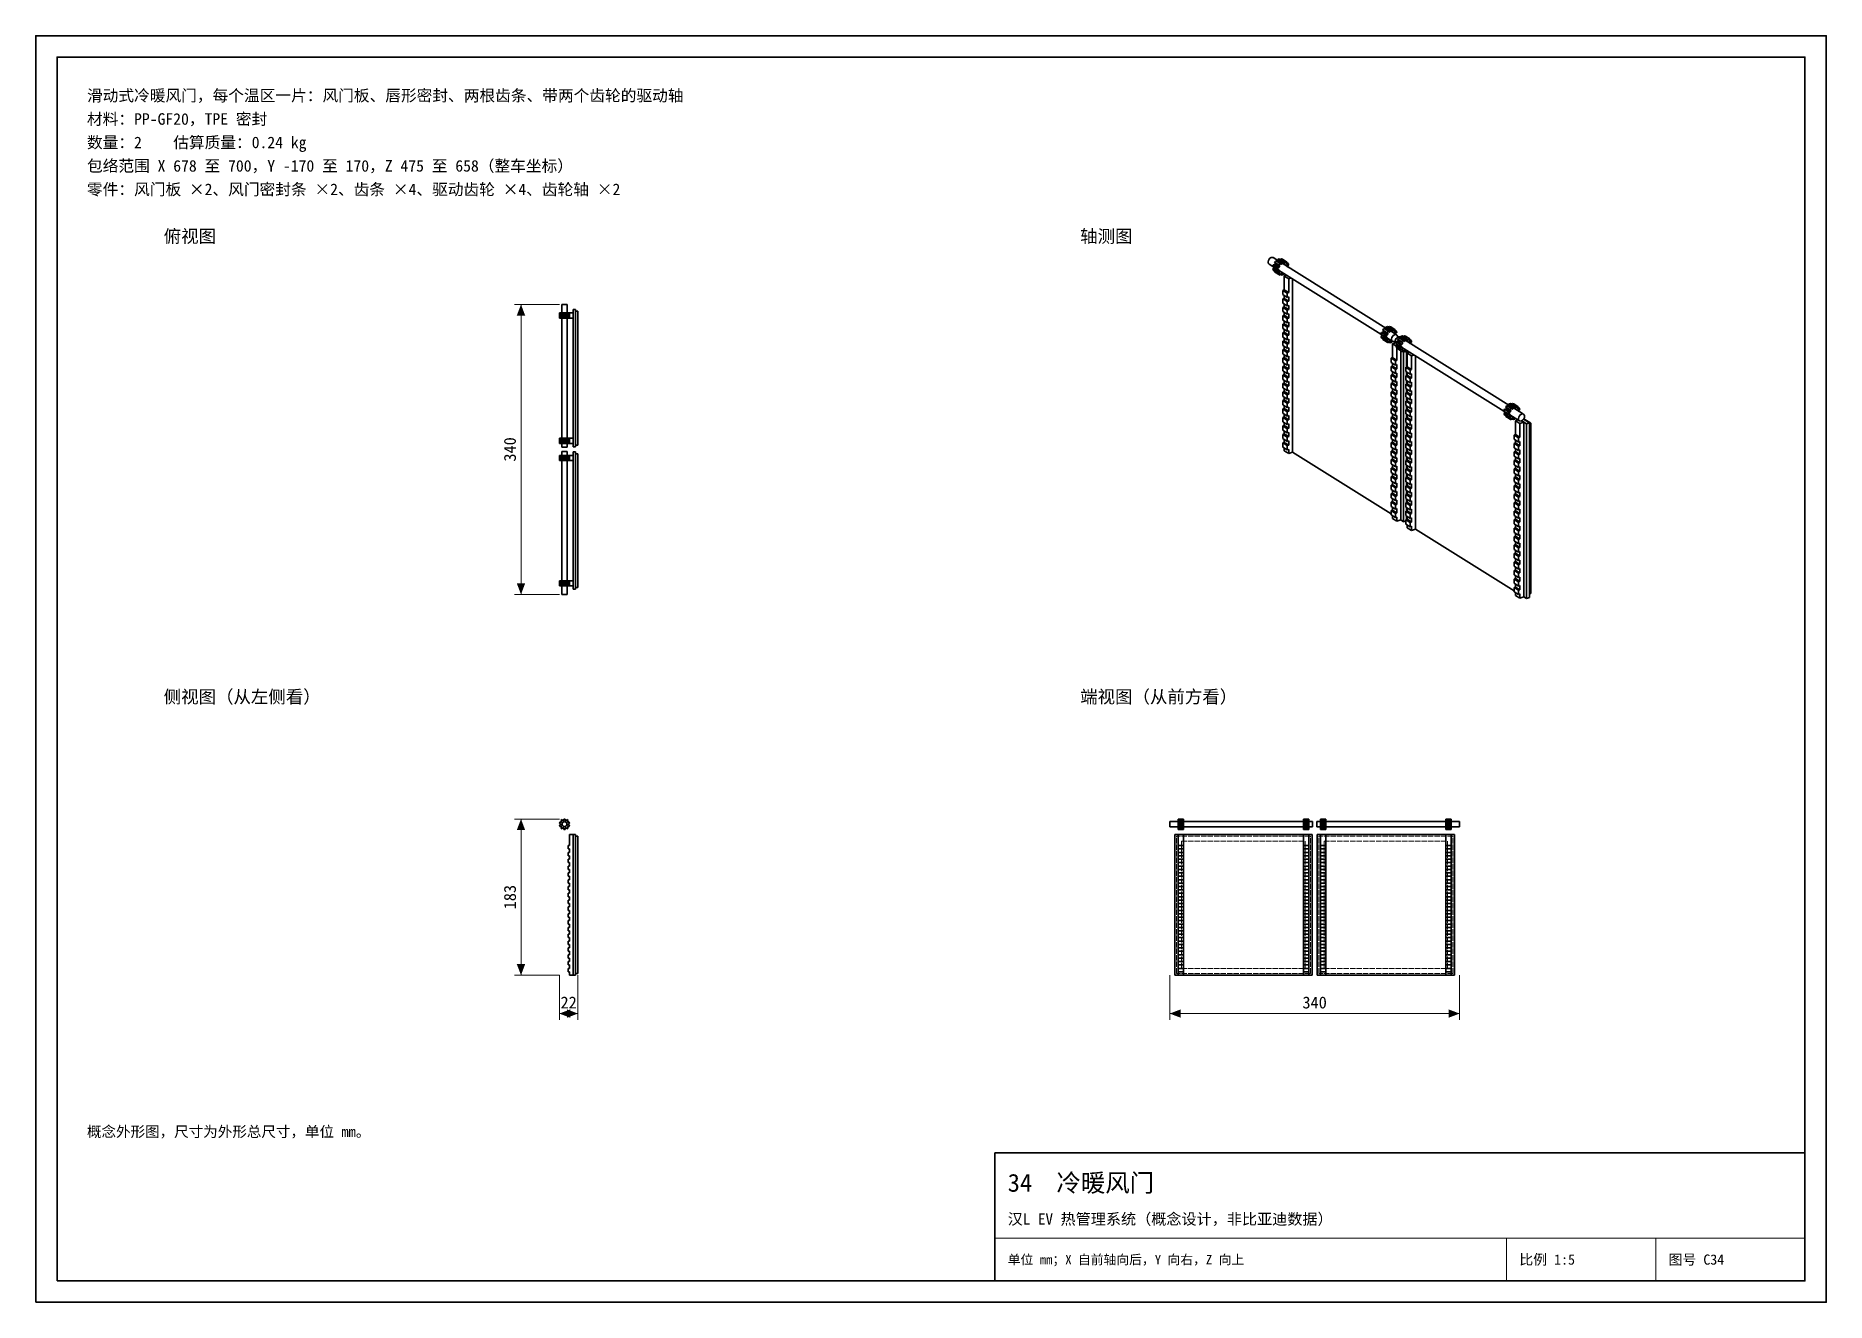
# Model space of a CAD drawing. Header units: millimetres. Extents: x 0 to 420, y 0 to 297.
import ezdxf
from ezdxf.enums import TextEntityAlignment as Align

# ---------------------------------------------------------------- set-up
doc = ezdxf.new("R2010")
doc.units = ezdxf.units.MM
doc.linetypes.add('DASHED', pattern=[1.524, 1.27, -0.254])
for name, color, linetype, lineweight, true_color in [('DIM', 7, 'Continuous', 18, 0x1e5aa0), ('FRAME', 7, 'Continuous', 35, 0x3c3c3c), ('HIDDEN', 7, 'DASHED', 13, 0x969696), ('OUTLINE', 7, 'Continuous', 35, 0x141414), ('TEXT', 7, 'Continuous', 18, 0x141414), ('THIN', 7, 'Continuous', 13, 0x6e6e6e)]:
    doc.layers.add(name, color=color, linetype=linetype, lineweight=lineweight, true_color=true_color)
doc.styles.add('ZH', font='simsun.ttc')

msp = doc.modelspace()

# ---------------------------------------------------------------- texts
at = {"layer": 'DIM', "style": 'ZH'}
for s, p in [('340', (111.22, 200)), ('183', (111.22, 95))]:
    msp.add_text(s, height=2.8, rotation=90, dxfattribs=at).set_placement(p, align=Align.MIDDLE_CENTER)
for s, p in [('22', (125, 70.29)), ('340', (300, 70.29))]:
    msp.add_text(s, height=2.8, dxfattribs=at).set_placement(p, align=Align.MIDDLE_CENTER)
at = {"layer": 'TEXT', "style": 'ZH'}
for s, height, p in [('滑动式冷暖风门，每个温区一片：风门板、唇形密封、两根齿条、带两个齿轮的驱动轴', 2.7, (12, 283)), ('材料：PP-GF20，TPE 密封', 2.7, (12, 277.5)), ('数量：2    估算质量：0.24 kg', 2.7, (12, 272)), ('包络范围 X 678 至 700，Y -170 至 170，Z 475 至 658（整车坐标）', 2.7, (12, 266.5)), ('零件：风门板 ×2、风门密封条 ×2、齿条 ×4、驱动齿轮 ×4、齿轮轴 ×2', 2.7, (12, 261)), ('俯视图', 3, (30, 250)), ('轴测图', 3, (245, 250)), ('侧视图（从左侧看）', 3, (30, 142)), ('端视图（从前方看）', 3, (245, 142)), ('概念外形图，尺寸为外形总尺寸，单位 mm。', 2.5, (12, 40)), ('34  冷暖风门', 4.2, (228, 28)), ('汉L EV 热管理系统（概念设计，非比亚迪数据）', 2.6, (228, 19.5)), ('单位 mm；X 自前轴向后，Y 向右，Z 向上', 2.2, (228, 10)), ('比例 1:5', 2.4, (348, 10)), ('图号 C34', 2.4, (383, 10))]:
    msp.add_text(s, height=height, dxfattribs=at).set_placement(p, align=Align.MIDDLE_LEFT)

# ---------------------------------------------------------------- hatches: boundary and pattern name
at = {"layer": 'DIM'}
for points in [[(113.82, 234), (112.83, 231.4), (114.8, 231.4)], [(113.82, 166), (114.8, 168.6), (112.83, 168.6)], [(113.82, 113.31), (112.83, 110.71), (114.8, 110.71)], [(113.82, 76.69), (114.8, 79.29), (112.83, 79.29)], [(122.82, 67.69), (125.42, 66.7), (125.42, 68.68)], [(127.18, 67.69), (124.58, 68.68), (124.58, 66.7)], [(266, 67.69), (268.6, 66.7), (268.6, 68.68)], [(334, 67.69), (331.4, 68.68), (331.4, 66.7)]]:
    msp.add_hatch(color=7, dxfattribs=at).paths.add_polyline_path(points)

# ---------------------------------------------------------------- linework, layer by layer
for points in [[(122.82, 234), (112.32, 234)], [(113.82, 166), (113.82, 234)], [(122.82, 166), (112.32, 166)], [(122.82, 113.31), (112.32, 113.31)], [(113.82, 76.69), (113.82, 113.31)], [(122.82, 76.69), (112.32, 76.69)], [(122.82, 76.69), (122.82, 66.19)], [(127.18, 76.69), (127.18, 66.19)], [(266, 76.69), (266, 66.19)], [(334, 76.69), (334, 66.19)], [(122.82, 67.69), (127.18, 67.69)], [(266, 67.69), (334, 67.69)]]:
    msp.add_lwpolyline(points, dxfattribs=at)
at = {"layer": 'FRAME'}
for points in [[(0, 0), (420, 0), (420, 297), (0, 297)], [(5, 5), (415, 5), (415, 292), (5, 292)], [(225, 5), (415, 5), (415, 35), (225, 35)]]:
    msp.add_lwpolyline(points, close=True, dxfattribs=at)
at = {"layer": 'HIDDEN'}
for points in [[(266, 112.73), (266, 112.52), (266, 112.3), (266, 112.09), (266, 111.88), (266, 111.66), (266, 111.45)], [(299.4, 109.69), (267.2, 109.69)], [(267.2, 76.69), (267.2, 109.69)], [(299, 109.29), (267.6, 109.29)], [(267.6, 77.09), (267.6, 109.29)], [(299, 109.29), (267.6, 109.29)], [(267.6, 77.09), (267.6, 109.29)], [(269.2, 113.31), (268, 113.31)], [(268, 113), (268, 113.31)], [(268, 113), (268, 113.17)], [(269.2, 113.17), (268, 113.17)], [(268, 113.17), (268, 112.98)], [(268, 112.92), (268, 113.17)], [(268, 112.92), (268, 113.17)], [(269.2, 113), (268, 113)], [(269.2, 113), (268, 113)], [(268, 112.92), (268, 112.93), (268, 112.94), (268, 112.96), (268, 112.97), (268, 112.98), (268, 113)], [(268, 113), (268, 112.98), (268, 112.97), (268, 112.96), (268, 112.94), (268, 112.93), (268, 112.92)], [(269.2, 112.98), (268, 112.98)], [(268, 112.73), (268, 112.98)], [(269.2, 112.92), (268, 112.92)], [(269.2, 112.92), (268, 112.92)], [(268, 112.73), (268, 112.69), (268, 112.66), (268, 112.63), (268, 112.59), (268, 112.56), (268, 112.52)], [(269.2, 112.73), (268, 112.73)], [(269.2, 112.73), (268, 112.73)], [(268, 112.52), (268, 112.54), (268, 112.55), (268, 112.57), (268, 112.59), (268, 112.6), (268, 112.62)], [(268, 112.52), (268, 112.62)], [(269.2, 112.62), (268, 112.62)], [(268, 112.62), (268, 112.31)], [(268, 112.52), (268, 112.62)], [(269.2, 112.52), (268, 112.52)], [(269.2, 112.52), (268, 112.52)], [(269.2, 112.31), (268, 112.31)], [(268, 112.22), (268, 112.31)], [(268, 112.22), (268, 112.18), (268, 112.13), (268, 112.09), (268, 112.05), (268, 112), (268, 111.96)], [(269.2, 112.22), (268, 112.22)], [(268, 111.96), (268, 111.87)], [(269.2, 111.96), (268, 111.96)], [(269.2, 111.87), (268, 111.87)], [(268, 111.87), (268, 111.56)], [(268, 111.66), (268, 111.56)], [(269.2, 111.66), (268, 111.66)], [(268, 111.56), (268, 111.58), (268, 111.59), (268, 111.61), (268, 111.63), (268, 111.64), (268, 111.66)], [(268, 111.66), (268, 111.62), (268, 111.59), (268, 111.55), (268, 111.52), (268, 111.49), (268, 111.45)], [(269.2, 111.66), (268, 111.66)], [(268, 111.66), (268, 111.56)], [(269.2, 111.56), (268, 111.56)], [(268, 111.45), (268, 111.2)], [(269.2, 111.45), (268, 111.45)], [(269.2, 111.45), (268, 111.45)], [(268, 111.26), (268, 111.01)], [(269.2, 111.26), (268, 111.26)], [(268, 111.18), (268, 111.2), (268, 111.21), (268, 111.22), (268, 111.24), (268, 111.25), (268, 111.26)], [(268, 111.26), (268, 111.25), (268, 111.24), (268, 111.22), (268, 111.21), (268, 111.2), (268, 111.18)], [(269.2, 111.26), (268, 111.26)], [(268, 111.26), (268, 111.01)], [(269.2, 111.2), (268, 111.2)], [(268, 111.2), (268, 111.01)], [(269.2, 111.18), (268, 111.18)], [(268, 111.18), (268, 111.01)], [(268, 111.18), (268, 110.87)], [(269.2, 111.18), (268, 111.18)], [(269.2, 111.01), (268, 111.01)], [(269.2, 110.87), (268, 110.87)], [(269.2, 109.69), (268, 109.69)], [(268, 76.69), (268, 109.69)], [(269.2, 109.69), (268, 109.69)], [(269.2, 113), (269.2, 113.31)], [(269.2, 112.92), (269.2, 113.17)], [(269.2, 113.17), (269.2, 112.98)], [(269.2, 112.92), (269.2, 113.17)], [(269.2, 113), (269.2, 113.17)], [(269.2, 113), (269.2, 112.98), (269.2, 112.97), (269.2, 112.96), (269.2, 112.94), (269.2, 112.93), (269.2, 112.92)], [(269.2, 112.92), (269.2, 112.93), (269.2, 112.94), (269.2, 112.96), (269.2, 112.97), (269.2, 112.98), (269.2, 113)], [(269.2, 112.73), (269.2, 112.98)], [(269.2, 112.73), (269.2, 112.69), (269.2, 112.66), (269.2, 112.63), (269.2, 112.59), (269.2, 112.56), (269.2, 112.52)], [(269.2, 112.52), (269.2, 112.62)], [(269.2, 112.62), (269.2, 112.31)], [(269.2, 112.52), (269.2, 112.62)], [(269.2, 112.52), (269.2, 112.54), (269.2, 112.55), (269.2, 112.57), (269.2, 112.59), (269.2, 112.6), (269.2, 112.62)], [(269.2, 112.22), (269.2, 112.31)], [(269.2, 112.22), (269.2, 112.18), (269.2, 112.13), (269.2, 112.09), (269.2, 112.05), (269.2, 112), (269.2, 111.96)], [(269.2, 111.96), (269.2, 111.87)], [(269.2, 111.87), (269.2, 111.56)], [(269.2, 111.66), (269.2, 111.56)], [(269.2, 111.66), (269.2, 111.62), (269.2, 111.59), (269.2, 111.55), (269.2, 111.52), (269.2, 111.49), (269.2, 111.45)], [(269.2, 111.56), (269.2, 111.58), (269.2, 111.59), (269.2, 111.61), (269.2, 111.63), (269.2, 111.64), (269.2, 111.66)], [(269.2, 111.66), (269.2, 111.56)], [(269.2, 111.45), (269.2, 111.2)], [(269.2, 111.26), (269.2, 111.01)], [(269.2, 111.26), (269.2, 111.25), (269.2, 111.24), (269.2, 111.22), (269.2, 111.21), (269.2, 111.2), (269.2, 111.18)], [(269.2, 111.18), (269.2, 111.2), (269.2, 111.21), (269.2, 111.22), (269.2, 111.24), (269.2, 111.25), (269.2, 111.26)], [(269.2, 111.26), (269.2, 111.01)], [(269.2, 111.2), (269.2, 111.01)], [(269.2, 111.18), (269.2, 110.87)], [(269.2, 111.18), (269.2, 111.01)], [(269.2, 76.69), (269.2, 109.69)], [(298.6, 113.31), (297.4, 113.31)], [(297.4, 113), (297.4, 113.31)], [(297.4, 113), (297.4, 113.17)], [(298.6, 113.17), (297.4, 113.17)], [(297.4, 113.17), (297.4, 112.98)], [(297.4, 112.92), (297.4, 113.17)], [(297.4, 112.92), (297.4, 113.17)], [(298.6, 113), (297.4, 113)], [(298.6, 113), (297.4, 113)], [(297.4, 112.92), (297.4, 112.93), (297.4, 112.94), (297.4, 112.96), (297.4, 112.97), (297.4, 112.98), (297.4, 113)], [(297.4, 113), (297.4, 112.98), (297.4, 112.97), (297.4, 112.96), (297.4, 112.94), (297.4, 112.93), (297.4, 112.92)], [(298.6, 112.98), (297.4, 112.98)], [(297.4, 112.73), (297.4, 112.98)], [(298.6, 112.92), (297.4, 112.92)], [(298.6, 112.92), (297.4, 112.92)], [(297.4, 112.73), (297.4, 112.69), (297.4, 112.66), (297.4, 112.63), (297.4, 112.59), (297.4, 112.56), (297.4, 112.52)], [(298.6, 112.73), (297.4, 112.73)], [(298.6, 112.73), (297.4, 112.73)], [(297.4, 112.52), (297.4, 112.54), (297.4, 112.55), (297.4, 112.57), (297.4, 112.59), (297.4, 112.6), (297.4, 112.62)], [(297.4, 112.52), (297.4, 112.62)], [(298.6, 112.62), (297.4, 112.62)], [(297.4, 112.62), (297.4, 112.31)], [(297.4, 112.52), (297.4, 112.62)], [(298.6, 112.52), (297.4, 112.52)], [(298.6, 112.52), (297.4, 112.52)], [(298.6, 112.31), (297.4, 112.31)], [(297.4, 112.22), (297.4, 112.31)], [(297.4, 112.22), (297.4, 112.18), (297.4, 112.13), (297.4, 112.09), (297.4, 112.05), (297.4, 112), (297.4, 111.96)], [(298.6, 112.22), (297.4, 112.22)], [(297.4, 111.96), (297.4, 111.87)], [(298.6, 111.96), (297.4, 111.96)], [(298.6, 111.87), (297.4, 111.87)], [(297.4, 111.87), (297.4, 111.56)], [(297.4, 111.66), (297.4, 111.56)], [(298.6, 111.66), (297.4, 111.66)], [(297.4, 111.56), (297.4, 111.58), (297.4, 111.59), (297.4, 111.61), (297.4, 111.63), (297.4, 111.64), (297.4, 111.66)], [(297.4, 111.66), (297.4, 111.62), (297.4, 111.59), (297.4, 111.55), (297.4, 111.52), (297.4, 111.49), (297.4, 111.45)], [(298.6, 111.66), (297.4, 111.66)], [(297.4, 111.66), (297.4, 111.56)], [(298.6, 111.56), (297.4, 111.56)], [(297.4, 111.45), (297.4, 111.2)], [(298.6, 111.45), (297.4, 111.45)], [(298.6, 111.45), (297.4, 111.45)], [(297.4, 111.26), (297.4, 111.01)], [(298.6, 111.26), (297.4, 111.26)], [(297.4, 111.18), (297.4, 111.2), (297.4, 111.21), (297.4, 111.22), (297.4, 111.24), (297.4, 111.25), (297.4, 111.26)], [(297.4, 111.26), (297.4, 111.25), (297.4, 111.24), (297.4, 111.22), (297.4, 111.21), (297.4, 111.2), (297.4, 111.18)], [(298.6, 111.26), (297.4, 111.26)], [(297.4, 111.26), (297.4, 111.01)], [(298.6, 111.2), (297.4, 111.2)], [(297.4, 111.2), (297.4, 111.01)], [(298.6, 111.18), (297.4, 111.18)], [(297.4, 111.18), (297.4, 111.01)], [(297.4, 111.18), (297.4, 110.87)], [(298.6, 111.18), (297.4, 111.18)], [(298.6, 111.01), (297.4, 111.01)], [(298.6, 110.87), (297.4, 110.87)], [(298.6, 109.69), (297.4, 109.69)], [(297.4, 76.69), (297.4, 109.69)], [(298.6, 109.69), (297.4, 109.69)], [(298.6, 113), (298.6, 113.31)], [(298.6, 112.92), (298.6, 113.17)], [(298.6, 113.17), (298.6, 112.98)], [(298.6, 112.92), (298.6, 113.17)], [(298.6, 113), (298.6, 113.17)], [(298.6, 113), (298.6, 112.98), (298.6, 112.97), (298.6, 112.96), (298.6, 112.94), (298.6, 112.93), (298.6, 112.92)], [(298.6, 112.92), (298.6, 112.93), (298.6, 112.94), (298.6, 112.96), (298.6, 112.97), (298.6, 112.98), (298.6, 113)], [(298.6, 112.73), (298.6, 112.98)], [(298.6, 112.73), (298.6, 112.69), (298.6, 112.66), (298.6, 112.63), (298.6, 112.59), (298.6, 112.56), (298.6, 112.52)], [(298.6, 112.52), (298.6, 112.62)], [(298.6, 112.62), (298.6, 112.31)], [(298.6, 112.52), (298.6, 112.62)], [(298.6, 112.52), (298.6, 112.54), (298.6, 112.55), (298.6, 112.57), (298.6, 112.59), (298.6, 112.6), (298.6, 112.62)], [(298.6, 112.22), (298.6, 112.31)], [(298.6, 112.22), (298.6, 112.18), (298.6, 112.13), (298.6, 112.09), (298.6, 112.05), (298.6, 112), (298.6, 111.96)], [(298.6, 111.96), (298.6, 111.87)], [(298.6, 111.87), (298.6, 111.56)], [(298.6, 111.66), (298.6, 111.56)], [(298.6, 111.66), (298.6, 111.62), (298.6, 111.59), (298.6, 111.55), (298.6, 111.52), (298.6, 111.49), (298.6, 111.45)], [(298.6, 111.56), (298.6, 111.58), (298.6, 111.59), (298.6, 111.61), (298.6, 111.63), (298.6, 111.64), (298.6, 111.66)], [(298.6, 111.66), (298.6, 111.56)], [(298.6, 111.45), (298.6, 111.2)], [(298.6, 111.26), (298.6, 111.01)], [(298.6, 111.26), (298.6, 111.25), (298.6, 111.24), (298.6, 111.22), (298.6, 111.21), (298.6, 111.2), (298.6, 111.18)], [(298.6, 111.18), (298.6, 111.2), (298.6, 111.21), (298.6, 111.22), (298.6, 111.24), (298.6, 111.25), (298.6, 111.26)], [(298.6, 111.26), (298.6, 111.01)], [(298.6, 111.2), (298.6, 111.01)], [(298.6, 111.18), (298.6, 110.87)], [(298.6, 111.18), (298.6, 111.01)], [(298.6, 76.69), (298.6, 109.69)], [(299, 77.09), (299, 109.29)], [(299, 77.09), (299, 109.29)], [(299.4, 76.69), (299.4, 109.69)], [(299.5, 112.73), (299.5, 112.52), (299.5, 112.3), (299.5, 112.09), (299.5, 111.88), (299.5, 111.66), (299.5, 111.45)], [(300.5, 112.73), (300.5, 112.52), (300.5, 112.3), (300.5, 112.09), (300.5, 111.88), (300.5, 111.66), (300.5, 111.45)], [(332.8, 109.69), (300.6, 109.69)], [(300.6, 76.69), (300.6, 109.69)], [(332.4, 109.29), (301, 109.29)], [(301, 77.09), (301, 109.29)], [(332.4, 109.29), (301, 109.29)], [(301, 77.09), (301, 109.29)], [(302.6, 113.31), (301.4, 113.31)], [(301.4, 113), (301.4, 113.31)], [(301.4, 113), (301.4, 113.17)], [(302.6, 113.17), (301.4, 113.17)], [(301.4, 113.17), (301.4, 112.98)], [(301.4, 112.92), (301.4, 113.17)], [(301.4, 112.92), (301.4, 113.17)], [(302.6, 113), (301.4, 113)], [(302.6, 113), (301.4, 113)], [(301.4, 112.92), (301.4, 112.93), (301.4, 112.94), (301.4, 112.96), (301.4, 112.97), (301.4, 112.98), (301.4, 113)], [(301.4, 113), (301.4, 112.98), (301.4, 112.97), (301.4, 112.96), (301.4, 112.94), (301.4, 112.93), (301.4, 112.92)], [(302.6, 112.98), (301.4, 112.98)], [(301.4, 112.73), (301.4, 112.98)], [(302.6, 112.92), (301.4, 112.92)], [(302.6, 112.92), (301.4, 112.92)], [(301.4, 112.73), (301.4, 112.69), (301.4, 112.66), (301.4, 112.63), (301.4, 112.59), (301.4, 112.56), (301.4, 112.52)], [(302.6, 112.73), (301.4, 112.73)], [(302.6, 112.73), (301.4, 112.73)], [(301.4, 112.52), (301.4, 112.54), (301.4, 112.55), (301.4, 112.57), (301.4, 112.59), (301.4, 112.6), (301.4, 112.62)], [(301.4, 112.52), (301.4, 112.62)], [(302.6, 112.62), (301.4, 112.62)], [(301.4, 112.62), (301.4, 112.31)], [(301.4, 112.52), (301.4, 112.62)], [(302.6, 112.52), (301.4, 112.52)], [(302.6, 112.52), (301.4, 112.52)], [(302.6, 112.31), (301.4, 112.31)], [(301.4, 112.22), (301.4, 112.31)], [(301.4, 112.22), (301.4, 112.18), (301.4, 112.13), (301.4, 112.09), (301.4, 112.05), (301.4, 112), (301.4, 111.96)], [(302.6, 112.22), (301.4, 112.22)], [(301.4, 111.96), (301.4, 111.87)], [(302.6, 111.96), (301.4, 111.96)], [(302.6, 111.87), (301.4, 111.87)], [(301.4, 111.87), (301.4, 111.56)], [(301.4, 111.66), (301.4, 111.56)], [(302.6, 111.66), (301.4, 111.66)], [(301.4, 111.56), (301.4, 111.58), (301.4, 111.59), (301.4, 111.61), (301.4, 111.63), (301.4, 111.64), (301.4, 111.66)], [(301.4, 111.66), (301.4, 111.62), (301.4, 111.59), (301.4, 111.55), (301.4, 111.52), (301.4, 111.49), (301.4, 111.45)], [(302.6, 111.66), (301.4, 111.66)], [(301.4, 111.66), (301.4, 111.56)], [(302.6, 111.56), (301.4, 111.56)], [(301.4, 111.45), (301.4, 111.2)], [(302.6, 111.45), (301.4, 111.45)], [(302.6, 111.45), (301.4, 111.45)], [(301.4, 111.26), (301.4, 111.01)], [(302.6, 111.26), (301.4, 111.26)], [(301.4, 111.18), (301.4, 111.2), (301.4, 111.21), (301.4, 111.22), (301.4, 111.24), (301.4, 111.25), (301.4, 111.26)], [(301.4, 111.26), (301.4, 111.25), (301.4, 111.24), (301.4, 111.22), (301.4, 111.21), (301.4, 111.2), (301.4, 111.18)], [(302.6, 111.26), (301.4, 111.26)], [(301.4, 111.26), (301.4, 111.01)], [(302.6, 111.2), (301.4, 111.2)], [(301.4, 111.2), (301.4, 111.01)], [(302.6, 111.18), (301.4, 111.18)], [(301.4, 111.18), (301.4, 111.01)], [(301.4, 111.18), (301.4, 110.87)], [(302.6, 111.18), (301.4, 111.18)], [(302.6, 111.01), (301.4, 111.01)], [(302.6, 110.87), (301.4, 110.87)], [(302.6, 109.69), (301.4, 109.69)], [(301.4, 76.69), (301.4, 109.69)], [(302.6, 109.69), (301.4, 109.69)], [(302.6, 113), (302.6, 113.31)], [(302.6, 112.92), (302.6, 113.17)], [(302.6, 113.17), (302.6, 112.98)], [(302.6, 112.92), (302.6, 113.17)], [(302.6, 113), (302.6, 113.17)], [(302.6, 113), (302.6, 112.98), (302.6, 112.97), (302.6, 112.96), (302.6, 112.94), (302.6, 112.93), (302.6, 112.92)], [(302.6, 112.92), (302.6, 112.93), (302.6, 112.94), (302.6, 112.96), (302.6, 112.97), (302.6, 112.98), (302.6, 113)], [(302.6, 112.73), (302.6, 112.98)], [(302.6, 112.73), (302.6, 112.69), (302.6, 112.66), (302.6, 112.63), (302.6, 112.59), (302.6, 112.56), (302.6, 112.52)], [(302.6, 112.52), (302.6, 112.62)], [(302.6, 112.62), (302.6, 112.31)], [(302.6, 112.52), (302.6, 112.62)], [(302.6, 112.52), (302.6, 112.54), (302.6, 112.55), (302.6, 112.57), (302.6, 112.59), (302.6, 112.6), (302.6, 112.62)], [(302.6, 112.22), (302.6, 112.31)], [(302.6, 112.22), (302.6, 112.18), (302.6, 112.13), (302.6, 112.09), (302.6, 112.05), (302.6, 112), (302.6, 111.96)], [(302.6, 111.96), (302.6, 111.87)], [(302.6, 111.87), (302.6, 111.56)], [(302.6, 111.66), (302.6, 111.56)], [(302.6, 111.66), (302.6, 111.62), (302.6, 111.59), (302.6, 111.55), (302.6, 111.52), (302.6, 111.49), (302.6, 111.45)], [(302.6, 111.56), (302.6, 111.58), (302.6, 111.59), (302.6, 111.61), (302.6, 111.63), (302.6, 111.64), (302.6, 111.66)], [(302.6, 111.66), (302.6, 111.56)], [(302.6, 111.45), (302.6, 111.2)], [(302.6, 111.26), (302.6, 111.01)], [(302.6, 111.26), (302.6, 111.25), (302.6, 111.24), (302.6, 111.22), (302.6, 111.21), (302.6, 111.2), (302.6, 111.18)], [(302.6, 111.18), (302.6, 111.2), (302.6, 111.21), (302.6, 111.22), (302.6, 111.24), (302.6, 111.25), (302.6, 111.26)], [(302.6, 111.26), (302.6, 111.01)], [(302.6, 111.2), (302.6, 111.01)], [(302.6, 111.18), (302.6, 110.87)], [(302.6, 111.18), (302.6, 111.01)], [(302.6, 76.69), (302.6, 109.69)], [(332, 113.31), (330.8, 113.31)], [(330.8, 113), (330.8, 113.31)], [(330.8, 113), (330.8, 113.17)], [(332, 113.17), (330.8, 113.17)], [(330.8, 113.17), (330.8, 112.98)], [(330.8, 112.92), (330.8, 113.17)], [(330.8, 112.92), (330.8, 113.17)], [(332, 113), (330.8, 113)], [(332, 113), (330.8, 113)], [(330.8, 112.92), (330.8, 112.93), (330.8, 112.94), (330.8, 112.96), (330.8, 112.97), (330.8, 112.98), (330.8, 113)], [(330.8, 113), (330.8, 112.98), (330.8, 112.97), (330.8, 112.96), (330.8, 112.94), (330.8, 112.93), (330.8, 112.92)], [(332, 112.98), (330.8, 112.98)], [(330.8, 112.73), (330.8, 112.98)], [(332, 112.92), (330.8, 112.92)], [(332, 112.92), (330.8, 112.92)], [(330.8, 112.73), (330.8, 112.69), (330.8, 112.66), (330.8, 112.63), (330.8, 112.59), (330.8, 112.56), (330.8, 112.52)], [(332, 112.73), (330.8, 112.73)], [(332, 112.73), (330.8, 112.73)], [(330.8, 112.52), (330.8, 112.54), (330.8, 112.55), (330.8, 112.57), (330.8, 112.59), (330.8, 112.6), (330.8, 112.62)], [(330.8, 112.52), (330.8, 112.62)], [(332, 112.62), (330.8, 112.62)], [(330.8, 112.62), (330.8, 112.31)], [(330.8, 112.52), (330.8, 112.62)], [(332, 112.52), (330.8, 112.52)], [(332, 112.52), (330.8, 112.52)], [(332, 112.31), (330.8, 112.31)], [(330.8, 112.22), (330.8, 112.31)], [(330.8, 112.22), (330.8, 112.18), (330.8, 112.13), (330.8, 112.09), (330.8, 112.05), (330.8, 112), (330.8, 111.96)], [(332, 112.22), (330.8, 112.22)], [(330.8, 111.96), (330.8, 111.87)], [(332, 111.96), (330.8, 111.96)], [(332, 111.87), (330.8, 111.87)], [(330.8, 111.87), (330.8, 111.56)], [(330.8, 111.66), (330.8, 111.56)], [(332, 111.66), (330.8, 111.66)], [(330.8, 111.56), (330.8, 111.58), (330.8, 111.59), (330.8, 111.61), (330.8, 111.63), (330.8, 111.64), (330.8, 111.66)], [(330.8, 111.66), (330.8, 111.62), (330.8, 111.59), (330.8, 111.55), (330.8, 111.52), (330.8, 111.49), (330.8, 111.45)], [(332, 111.66), (330.8, 111.66)], [(330.8, 111.66), (330.8, 111.56)], [(332, 111.56), (330.8, 111.56)], [(330.8, 111.45), (330.8, 111.2)], [(332, 111.45), (330.8, 111.45)], [(332, 111.45), (330.8, 111.45)], [(330.8, 111.26), (330.8, 111.01)], [(332, 111.26), (330.8, 111.26)], [(330.8, 111.18), (330.8, 111.2), (330.8, 111.21), (330.8, 111.22), (330.8, 111.24), (330.8, 111.25), (330.8, 111.26)], [(330.8, 111.26), (330.8, 111.25), (330.8, 111.24), (330.8, 111.22), (330.8, 111.21), (330.8, 111.2), (330.8, 111.18)], [(332, 111.26), (330.8, 111.26)], [(330.8, 111.26), (330.8, 111.01)], [(332, 111.2), (330.8, 111.2)], [(330.8, 111.2), (330.8, 111.01)], [(332, 111.18), (330.8, 111.18)], [(330.8, 111.18), (330.8, 111.01)], [(330.8, 111.18), (330.8, 110.87)], [(332, 111.18), (330.8, 111.18)], [(332, 111.01), (330.8, 111.01)], [(332, 110.87), (330.8, 110.87)], [(332, 109.69), (330.8, 109.69)], [(330.8, 76.69), (330.8, 109.69)], [(332, 109.69), (330.8, 109.69)], [(332, 113), (332, 113.31)], [(332, 112.92), (332, 113.17)], [(332, 113.17), (332, 112.98)], [(332, 112.92), (332, 113.17)], [(332, 113), (332, 113.17)], [(332, 113), (332, 112.98), (332, 112.97), (332, 112.96), (332, 112.94), (332, 112.93), (332, 112.92)], [(332, 112.92), (332, 112.93), (332, 112.94), (332, 112.96), (332, 112.97), (332, 112.98), (332, 113)], [(332, 112.73), (332, 112.98)], [(332, 112.73), (332, 112.69), (332, 112.66), (332, 112.63), (332, 112.59), (332, 112.56), (332, 112.52)], [(332, 112.52), (332, 112.62)], [(332, 112.62), (332, 112.31)], [(332, 112.52), (332, 112.62)], [(332, 112.52), (332, 112.54), (332, 112.55), (332, 112.57), (332, 112.59), (332, 112.6), (332, 112.62)], [(332, 112.22), (332, 112.31)], [(332, 112.22), (332, 112.18), (332, 112.13), (332, 112.09), (332, 112.05), (332, 112), (332, 111.96)], [(332, 111.96), (332, 111.87)], [(332, 111.87), (332, 111.56)], [(332, 111.66), (332, 111.56)], [(332, 111.66), (332, 111.62), (332, 111.59), (332, 111.55), (332, 111.52), (332, 111.49), (332, 111.45)], [(332, 111.56), (332, 111.58), (332, 111.59), (332, 111.61), (332, 111.63), (332, 111.64), (332, 111.66)], [(332, 111.66), (332, 111.56)], [(332, 111.45), (332, 111.2)], [(332, 111.26), (332, 111.01)], [(332, 111.26), (332, 111.25), (332, 111.24), (332, 111.22), (332, 111.21), (332, 111.2), (332, 111.18)], [(332, 111.18), (332, 111.2), (332, 111.21), (332, 111.22), (332, 111.24), (332, 111.25), (332, 111.26)], [(332, 111.26), (332, 111.01)], [(332, 111.2), (332, 111.01)], [(332, 111.18), (332, 110.87)], [(332, 111.18), (332, 111.01)], [(332, 76.69), (332, 109.69)], [(332.4, 77.09), (332.4, 109.29)], [(332.4, 77.09), (332.4, 109.29)], [(332.8, 76.69), (332.8, 109.69)], [(334, 112.73), (334, 112.52), (334, 112.3), (334, 112.09), (334, 111.88), (334, 111.66), (334, 111.45)], [(269.2, 107.09), (268, 107.09)], [(269.2, 106.29), (268, 106.29)], [(269.2, 105.49), (268, 105.49)], [(268.8, 78.29), (268.8, 108.09)], [(268.8, 108.09), (297.8, 108.09)], [(268.8, 78.29), (268.8, 108.09)], [(268.8, 108.09), (297.8, 108.09)], [(298.6, 107.09), (297.4, 107.09)], [(298.6, 106.29), (297.4, 106.29)], [(298.6, 105.49), (297.4, 105.49)], [(297.8, 78.29), (297.8, 108.09)], [(297.8, 78.29), (297.8, 108.09)], [(302.6, 107.09), (301.4, 107.09)], [(302.6, 106.29), (301.4, 106.29)], [(302.6, 105.49), (301.4, 105.49)], [(302.2, 78.29), (302.2, 108.09)], [(302.2, 108.09), (331.2, 108.09)], [(302.2, 78.29), (302.2, 108.09)], [(302.2, 108.09), (331.2, 108.09)], [(332, 107.09), (330.8, 107.09)], [(332, 106.29), (330.8, 106.29)], [(332, 105.49), (330.8, 105.49)], [(331.2, 78.29), (331.2, 108.09)], [(331.2, 78.29), (331.2, 108.09)], [(269.2, 104.69), (268, 104.69)], [(269.2, 103.89), (268, 103.89)], [(269.2, 103.09), (268, 103.09)], [(269.2, 102.29), (268, 102.29)], [(269.2, 101.49), (268, 101.49)], [(298.6, 104.69), (297.4, 104.69)], [(298.6, 103.89), (297.4, 103.89)], [(298.6, 103.09), (297.4, 103.09)], [(298.6, 102.29), (297.4, 102.29)], [(298.6, 101.49), (297.4, 101.49)], [(302.6, 104.69), (301.4, 104.69)], [(302.6, 103.89), (301.4, 103.89)], [(302.6, 103.09), (301.4, 103.09)], [(302.6, 102.29), (301.4, 102.29)], [(302.6, 101.49), (301.4, 101.49)], [(332, 104.69), (330.8, 104.69)], [(332, 103.89), (330.8, 103.89)], [(332, 103.09), (330.8, 103.09)], [(332, 102.29), (330.8, 102.29)], [(332, 101.49), (330.8, 101.49)], [(269.2, 100.69), (268, 100.69)], [(269.2, 99.89), (268, 99.89)], [(269.2, 99.09), (268, 99.09)], [(269.2, 98.29), (268, 98.29)], [(269.2, 97.49), (268, 97.49)], [(269.2, 96.69), (268, 96.69)], [(298.6, 100.69), (297.4, 100.69)], [(298.6, 99.89), (297.4, 99.89)], [(298.6, 99.09), (297.4, 99.09)], [(298.6, 98.29), (297.4, 98.29)], [(298.6, 97.49), (297.4, 97.49)], [(298.6, 96.69), (297.4, 96.69)], [(302.6, 100.69), (301.4, 100.69)], [(302.6, 99.89), (301.4, 99.89)], [(302.6, 99.09), (301.4, 99.09)], [(302.6, 98.29), (301.4, 98.29)], [(302.6, 97.49), (301.4, 97.49)], [(302.6, 96.69), (301.4, 96.69)], [(332, 100.69), (330.8, 100.69)], [(332, 99.89), (330.8, 99.89)], [(332, 99.09), (330.8, 99.09)], [(332, 98.29), (330.8, 98.29)], [(332, 97.49), (330.8, 97.49)], [(332, 96.69), (330.8, 96.69)], [(269.2, 95.89), (268, 95.89)], [(269.2, 95.09), (268, 95.09)], [(269.2, 94.29), (268, 94.29)], [(269.2, 93.49), (268, 93.49)], [(269.2, 92.69), (268, 92.69)], [(298.6, 95.89), (297.4, 95.89)], [(298.6, 95.09), (297.4, 95.09)], [(298.6, 94.29), (297.4, 94.29)], [(298.6, 93.49), (297.4, 93.49)], [(298.6, 92.69), (297.4, 92.69)], [(302.6, 95.89), (301.4, 95.89)], [(302.6, 95.09), (301.4, 95.09)], [(302.6, 94.29), (301.4, 94.29)], [(302.6, 93.49), (301.4, 93.49)], [(302.6, 92.69), (301.4, 92.69)], [(332, 95.89), (330.8, 95.89)], [(332, 95.09), (330.8, 95.09)], [(332, 94.29), (330.8, 94.29)], [(332, 93.49), (330.8, 93.49)], [(332, 92.69), (330.8, 92.69)], [(269.2, 91.89), (268, 91.89)], [(269.2, 91.09), (268, 91.09)], [(269.2, 90.29), (268, 90.29)], [(269.2, 89.49), (268, 89.49)], [(269.2, 88.69), (268, 88.69)], [(298.6, 91.89), (297.4, 91.89)], [(298.6, 91.09), (297.4, 91.09)], [(298.6, 90.29), (297.4, 90.29)], [(298.6, 89.49), (297.4, 89.49)], [(298.6, 88.69), (297.4, 88.69)], [(302.6, 91.89), (301.4, 91.89)], [(302.6, 91.09), (301.4, 91.09)], [(302.6, 90.29), (301.4, 90.29)], [(302.6, 89.49), (301.4, 89.49)], [(302.6, 88.69), (301.4, 88.69)], [(332, 91.89), (330.8, 91.89)], [(332, 91.09), (330.8, 91.09)], [(332, 90.29), (330.8, 90.29)], [(332, 89.49), (330.8, 89.49)], [(332, 88.69), (330.8, 88.69)], [(269.2, 87.89), (268, 87.89)], [(269.2, 87.09), (268, 87.09)], [(269.2, 86.29), (268, 86.29)], [(269.2, 85.49), (268, 85.49)], [(269.2, 84.69), (268, 84.69)], [(298.6, 87.89), (297.4, 87.89)], [(298.6, 87.09), (297.4, 87.09)], [(298.6, 86.29), (297.4, 86.29)], [(298.6, 85.49), (297.4, 85.49)], [(298.6, 84.69), (297.4, 84.69)], [(302.6, 87.89), (301.4, 87.89)], [(302.6, 87.09), (301.4, 87.09)], [(302.6, 86.29), (301.4, 86.29)], [(302.6, 85.49), (301.4, 85.49)], [(302.6, 84.69), (301.4, 84.69)], [(332, 87.89), (330.8, 87.89)], [(332, 87.09), (330.8, 87.09)], [(332, 86.29), (330.8, 86.29)], [(332, 85.49), (330.8, 85.49)], [(332, 84.69), (330.8, 84.69)], [(269.2, 83.89), (268, 83.89)], [(269.2, 83.09), (268, 83.09)], [(269.2, 82.29), (268, 82.29)], [(269.2, 81.49), (268, 81.49)], [(269.2, 80.69), (268, 80.69)], [(269.2, 79.89), (268, 79.89)], [(298.6, 83.89), (297.4, 83.89)], [(298.6, 83.09), (297.4, 83.09)], [(298.6, 82.29), (297.4, 82.29)], [(298.6, 81.49), (297.4, 81.49)], [(298.6, 80.69), (297.4, 80.69)], [(298.6, 79.89), (297.4, 79.89)], [(302.6, 83.89), (301.4, 83.89)], [(302.6, 83.09), (301.4, 83.09)], [(302.6, 82.29), (301.4, 82.29)], [(302.6, 81.49), (301.4, 81.49)], [(302.6, 80.69), (301.4, 80.69)], [(302.6, 79.89), (301.4, 79.89)], [(332, 83.89), (330.8, 83.89)], [(332, 83.09), (330.8, 83.09)], [(332, 82.29), (330.8, 82.29)], [(332, 81.49), (330.8, 81.49)], [(332, 80.69), (330.8, 80.69)], [(332, 79.89), (330.8, 79.89)], [(299.4, 76.69), (267.2, 76.69)], [(299, 77.09), (267.6, 77.09)], [(299, 77.09), (267.6, 77.09)], [(269.2, 79.09), (268, 79.09)], [(269.2, 78.29), (268, 78.29)], [(269.2, 77.49), (268, 77.49)], [(269.2, 76.69), (268, 76.69)], [(269.2, 76.69), (268, 76.69)], [(268.8, 78.29), (297.8, 78.29)], [(268.8, 78.29), (297.8, 78.29)], [(298.6, 79.09), (297.4, 79.09)], [(298.6, 78.29), (297.4, 78.29)], [(298.6, 77.49), (297.4, 77.49)], [(298.6, 76.69), (297.4, 76.69)], [(298.6, 76.69), (297.4, 76.69)], [(332.8, 76.69), (300.6, 76.69)], [(332.4, 77.09), (301, 77.09)], [(332.4, 77.09), (301, 77.09)], [(302.6, 79.09), (301.4, 79.09)], [(302.6, 78.29), (301.4, 78.29)], [(302.6, 77.49), (301.4, 77.49)], [(302.6, 76.69), (301.4, 76.69)], [(302.6, 76.69), (301.4, 76.69)], [(302.2, 78.29), (331.2, 78.29)], [(302.2, 78.29), (331.2, 78.29)], [(332, 79.09), (330.8, 79.09)], [(332, 78.29), (330.8, 78.29)], [(332, 77.49), (330.8, 77.49)], [(332, 76.69), (330.8, 76.69)], [(332, 76.69), (330.8, 76.69)]]:
    msp.add_lwpolyline(points, dxfattribs=at)
at = {"layer": 'OUTLINE'}
for points in [[(289.31, 243.44), (289.12, 243.69), (289.08, 244), (289.15, 244.32), (289.3, 244.6), (289.52, 244.84), (289.79, 245)], [(289.79, 245), (289.87, 245.02), (289.96, 245.04), (290.04, 245.04), (290.12, 245.03), (290.2, 245.01), (290.28, 244.97)], [(291.34, 244.31), (290.28, 244.97)], [(290.57, 243.88), (290.86, 244.22)], [(290.78, 243.64), (290.57, 243.88)], [(291.61, 243.23), (290.57, 243.88)], [(290.61, 243.32), (290.63, 243.38), (290.66, 243.43), (290.69, 243.49), (290.72, 243.54), (290.75, 243.59), (290.78, 243.64)], [(291.82, 243), (290.78, 243.64)], [(291.9, 243.58), (290.86, 244.22)], [(291.14, 244.05), (291.17, 244.07), (291.21, 244.1), (291.24, 244.12), (291.27, 244.14), (291.31, 244.16), (291.34, 244.18)], [(291.34, 244.57), (291.7, 244.71)], [(292.38, 243.93), (291.34, 244.57)], [(291.34, 244.18), (291.34, 244.57)], [(292.38, 243.54), (291.34, 244.18)], [(292.74, 244.06), (291.7, 244.71)], [(292.06, 244.48), (292.18, 244.71)], [(293.22, 244.06), (292.18, 244.71)], [(292.18, 244.71), (292.47, 244.59)], [(292.38, 243.93), (292.74, 244.06)], [(292.38, 243.54), (292.38, 243.93)], [(316.73, 228.43), (292.38, 243.66)], [(293.51, 243.94), (292.47, 244.59)], [(292.74, 243.67), (292.74, 244.06)], [(293.01, 243.67), (292.74, 243.84)], [(292.74, 243.67), (292.78, 243.68), (292.83, 243.68), (292.87, 243.68), (292.92, 243.68), (292.97, 243.68), (293.01, 243.67)], [(293.01, 243.67), (293.22, 244.06)], [(293.22, 244.06), (293.51, 243.94)], [(293.3, 243.55), (293.51, 243.94)], [(293.81, 243.6), (293.45, 243.82)], [(290.16, 242.9), (289.31, 243.44)], [(290.16, 242.9), (290.27, 243.32)], [(291.2, 242.25), (290.16, 242.9)], [(290.5, 242.59), (290.16, 242.34)], [(291.2, 241.7), (290.16, 242.34)], [(290.27, 242.01), (290.16, 242.34)], [(291.31, 242.67), (290.27, 243.32)], [(290.61, 243.32), (290.27, 243.32)], [(291.31, 241.36), (290.27, 242.01)], [(290.5, 242.59), (290.5, 242.61), (290.49, 242.62), (290.49, 242.64), (290.49, 242.66), (290.49, 242.68), (290.49, 242.7)], [(291.54, 241.94), (290.5, 242.59)], [(290.63, 241.78), (290.57, 241.66)], [(291.61, 241.02), (290.57, 241.66)], [(291.65, 242.68), (290.61, 243.32)], [(291.2, 242.25), (291.31, 242.67)], [(291.54, 242.26), (291.2, 242.25)], [(291.54, 241.94), (291.2, 241.7)], [(291.31, 241.36), (291.2, 241.7)], [(291.65, 242.68), (291.31, 242.67)], [(291.65, 241.6), (291.31, 241.36)], [(291.54, 241.94), (291.53, 241.99), (291.53, 242.05), (291.53, 242.1), (291.53, 242.15), (291.53, 242.2), (291.54, 242.26)], [(315.55, 227.03), (291.53, 242.05)], [(291.82, 241.41), (291.58, 241.56)], [(291.61, 243.23), (291.9, 243.58)], [(291.82, 243), (291.61, 243.23)], [(291.82, 241.41), (291.61, 241.02)], [(291.9, 240.89), (291.61, 241.02)], [(291.65, 242.68), (291.67, 242.73), (291.7, 242.79), (291.72, 242.84), (291.75, 242.89), (291.78, 242.94), (291.82, 243)], [(291.82, 241.41), (291.78, 241.44), (291.75, 241.47), (291.72, 241.5), (291.69, 241.53), (291.67, 241.57), (291.65, 241.6)], [(292.11, 243.34), (291.9, 243.58)], [(292.11, 241.28), (291.9, 240.89)], [(292.38, 240.9), (292.02, 241.12)], [(292.11, 243.34), (292.15, 243.37), (292.19, 243.41), (292.24, 243.44), (292.28, 243.48), (292.33, 243.51), (292.38, 243.54)], [(292.38, 241.29), (292.33, 241.28), (292.29, 241.27), (292.24, 241.27), (292.2, 241.27), (292.15, 241.28), (292.11, 241.28)], [(292.38, 241.29), (292.38, 240.9)], [(292.74, 241.03), (292.38, 240.9)], [(292.74, 241.3), (292.74, 241.03)], [(292.87, 240.64), (293.44, 240.86)], [(292.87, 237.41), (292.87, 240.64)], [(293.91, 240), (292.87, 240.64)], [(293.08, 240.72), (293.08, 241.08)], [(293.3, 243.55), (293.33, 243.52), (293.37, 243.49), (293.4, 243.46), (293.42, 243.42), (293.45, 243.39), (293.47, 243.35)], [(293.47, 243.35), (293.81, 243.6)], [(293.58, 243.01), (293.92, 243.26)], [(293.58, 243.01), (293.58, 243), (293.59, 242.98), (293.59, 242.96), (293.59, 242.94), (293.59, 242.92), (293.59, 242.9)], [(293.92, 242.7), (293.59, 242.9)], [(293.81, 243.6), (293.92, 243.26)], [(293.91, 242.7), (293.92, 242.7)], [(293.91, 240), (294.48, 240.21)], [(293.91, 236.77), (293.91, 240)], [(293.92, 242.7), (293.92, 242.7)], [(294.8, 199.35), (294.8, 240)], [(292.53, 237.29), (292.87, 237.41)], [(292.53, 236.3), (292.53, 237.29)], [(293.57, 236.64), (292.53, 237.29)], [(293.57, 235.65), (292.53, 236.3)], [(292.53, 235.3), (292.87, 235.43)], [(292.53, 234.31), (292.53, 235.3)], [(293.57, 234.66), (292.53, 235.3)], [(293.91, 236.77), (292.87, 237.41)], [(292.87, 235.43), (292.87, 236.09)], [(293.91, 234.78), (292.87, 235.43)], [(293.57, 236.64), (293.91, 236.77)], [(293.57, 235.65), (293.57, 236.64)], [(293.57, 235.65), (293.91, 235.77)], [(293.91, 234.78), (293.91, 235.77)], [(122.82, 230.8), (122.82, 232)], [(122.82, 232), (122.91, 232)], [(122.91, 230.8), (122.91, 232)], [(123.18, 232), (122.91, 232)], [(123.18, 232), (123.44, 232)], [(123.18, 230.8), (123.18, 232)], [(123.38, 234), (123.49, 234), (123.6, 234), (123.7, 234), (123.81, 234), (123.92, 234), (124.02, 234)], [(123.38, 232), (123.38, 234)], [(123.62, 232), (123.44, 232)], [(123.44, 230.8), (123.44, 232)], [(123.62, 232), (123.66, 232), (123.7, 232), (123.74, 232), (123.78, 232), (123.82, 232), (123.86, 232)], [(123.62, 230.8), (123.62, 232)], [(123.86, 230.8), (123.86, 232)], [(123.86, 232), (124.18, 232)], [(124.02, 234), (124.13, 234), (124.24, 234), (124.34, 234), (124.45, 234), (124.56, 234), (124.66, 234)], [(124.18, 230.8), (124.18, 232)], [(124.18, 232), (124.23, 232), (124.27, 232), (124.31, 232), (124.35, 232), (124.39, 232), (124.43, 232)], [(124.43, 232), (124.61, 232)], [(124.43, 230.8), (124.43, 232)], [(124.61, 230.8), (124.61, 232)], [(124.61, 232), (124.87, 232)], [(124.66, 232), (124.66, 234)], [(124.87, 232), (125.14, 232)], [(124.87, 230.8), (124.87, 232)], [(125.14, 230.8), (125.14, 232)], [(125.14, 232), (125.23, 232)], [(125.23, 232), (126.02, 232)], [(125.23, 230.8), (125.23, 232)], [(126.02, 200.6), (126.02, 232.8)], [(126.02, 232.8), (126.62, 232.8)], [(126.02, 230.8), (126.02, 232)], [(126.62, 200.6), (126.62, 232.8)], [(126.62, 232.4), (127.18, 232.4)], [(127.18, 201), (127.18, 232.4)], [(293.57, 233.66), (292.53, 234.31)], [(292.53, 233.32), (292.87, 233.44)], [(292.53, 232.32), (292.53, 233.32)], [(293.57, 232.67), (292.53, 233.32)], [(293.57, 231.68), (292.53, 232.32)], [(292.53, 231.33), (292.87, 231.45)], [(292.53, 230.34), (292.53, 231.33)], [(293.57, 230.68), (292.53, 231.33)], [(292.87, 233.44), (292.87, 234.1)], [(293.91, 232.79), (292.87, 233.44)], [(292.87, 231.45), (292.87, 232.11)], [(293.91, 230.81), (292.87, 231.45)], [(293.57, 234.66), (293.91, 234.78)], [(293.57, 233.66), (293.57, 234.66)], [(293.57, 233.66), (293.91, 233.79)], [(293.57, 232.67), (293.91, 232.79)], [(293.57, 231.68), (293.57, 232.67)], [(293.57, 231.68), (293.91, 231.8)], [(293.91, 232.79), (293.91, 233.79)], [(293.91, 230.81), (293.91, 231.8)], [(122.82, 230.8), (122.91, 230.8)], [(123.18, 230.8), (122.91, 230.8)], [(123.18, 230.8), (123.44, 230.8)], [(123.38, 202.6), (123.38, 230.8)], [(123.62, 230.8), (123.44, 230.8)], [(123.62, 230.8), (123.66, 230.8), (123.7, 230.8), (123.74, 230.8), (123.78, 230.8), (123.82, 230.8), (123.86, 230.8)], [(123.86, 230.8), (124.18, 230.8)], [(124.18, 230.8), (124.23, 230.8), (124.27, 230.8), (124.31, 230.8), (124.35, 230.8), (124.39, 230.8), (124.43, 230.8)], [(124.43, 230.8), (124.61, 230.8)], [(124.61, 230.8), (124.87, 230.8)], [(124.66, 202.6), (124.66, 230.8)], [(124.87, 230.8), (125.14, 230.8)], [(125.14, 230.8), (125.23, 230.8)], [(125.23, 230.8), (126.02, 230.8)], [(293.57, 229.69), (292.53, 230.34)], [(292.53, 229.34), (292.87, 229.47)], [(292.53, 228.35), (292.53, 229.34)], [(293.57, 228.69), (292.53, 229.34)], [(293.57, 227.7), (292.53, 228.35)], [(292.53, 227.36), (292.87, 227.48)], [(292.53, 226.36), (292.53, 227.36)], [(293.57, 226.71), (292.53, 227.36)], [(292.87, 229.47), (292.87, 230.13)], [(293.91, 228.82), (292.87, 229.47)], [(292.87, 227.48), (292.87, 228.14)], [(293.91, 226.83), (292.87, 227.48)], [(293.57, 230.68), (293.91, 230.81)], [(293.57, 229.69), (293.57, 230.68)], [(293.57, 229.69), (293.91, 229.81)], [(293.57, 228.69), (293.91, 228.82)], [(293.57, 227.7), (293.57, 228.69)], [(293.57, 227.7), (293.91, 227.83)], [(293.57, 226.71), (293.91, 226.83)], [(293.91, 228.82), (293.91, 229.81)], [(293.91, 226.83), (293.91, 227.83)], [(315.55, 227.02), (315.66, 227.44)], [(316.59, 226.37), (315.55, 227.02)], [(316, 227.45), (315.66, 227.44)], [(316.7, 226.79), (315.66, 227.44)], [(315.89, 226.71), (315.89, 226.73), (315.88, 226.75), (315.88, 226.76), (315.88, 226.78), (315.88, 226.8), (315.88, 226.82)], [(315.96, 228), (316.25, 228.34)], [(316.17, 227.76), (315.96, 228)], [(317, 227.36), (315.96, 228)], [(316, 227.45), (316.02, 227.5), (316.05, 227.56), (316.08, 227.61), (316.11, 227.66), (316.14, 227.71), (316.17, 227.76)], [(317.04, 226.8), (316, 227.45)], [(317.21, 227.12), (316.17, 227.76)], [(317.29, 227.7), (316.25, 228.34)], [(316.53, 228.17), (316.56, 228.19), (316.6, 228.22), (316.63, 228.24), (316.66, 228.26), (316.7, 228.28), (316.73, 228.3)], [(316.73, 228.69), (317.09, 228.83)], [(317.77, 228.05), (316.73, 228.69)], [(316.73, 228.3), (316.73, 228.69)], [(317.77, 227.66), (316.73, 228.3)], [(317, 227.36), (317.29, 227.7)], [(317.21, 227.12), (317, 227.36)], [(317.04, 226.8), (317.06, 226.85), (317.09, 226.91), (317.11, 226.96), (317.14, 227.01), (317.17, 227.07), (317.21, 227.12)], [(318.13, 228.18), (317.09, 228.83)], [(317.5, 227.46), (317.29, 227.7)], [(317.45, 228.6), (317.57, 228.83)], [(317.5, 227.46), (317.54, 227.49), (317.58, 227.53), (317.63, 227.56), (317.67, 227.6), (317.72, 227.63), (317.77, 227.66)], [(318.61, 228.18), (317.57, 228.83)], [(317.57, 228.83), (317.86, 228.71)], [(317.77, 228.05), (318.13, 228.18)], [(317.77, 227.66), (317.77, 228.05)], [(319.21, 226.88), (317.77, 227.78)], [(318.9, 228.06), (317.86, 228.71)], [(318.24, 225.34), (318.05, 225.59), (318.01, 225.91), (318.08, 226.22), (318.23, 226.51), (318.45, 226.74), (318.73, 226.91)], [(318.13, 227.79), (318.13, 228.18)], [(318.4, 227.79), (318.13, 227.96)], [(318.13, 227.79), (318.17, 227.8), (318.22, 227.8), (318.26, 227.8), (318.31, 227.8), (318.36, 227.8), (318.4, 227.79)], [(318.4, 227.79), (318.61, 228.18)], [(318.61, 228.18), (318.9, 228.06)], [(318.69, 227.67), (318.9, 228.06)], [(318.69, 227.67), (318.72, 227.64), (318.76, 227.61), (318.79, 227.58), (318.81, 227.54), (318.84, 227.51), (318.86, 227.47)], [(318.73, 226.91), (318.8, 226.93), (318.89, 226.95), (318.97, 226.95), (319.05, 226.94), (319.13, 226.92), (319.21, 226.88)], [(319.2, 227.72), (318.84, 227.94)], [(318.86, 227.47), (319.2, 227.72)], [(318.97, 227.14), (319.31, 227.38)], [(318.97, 227.14), (318.97, 227.12), (318.98, 227.1), (318.98, 227.08), (318.98, 227.06), (318.98, 227.04), (318.98, 227.02)], [(319.31, 226.82), (318.98, 227.03)], [(319.2, 227.72), (319.31, 227.38)], [(319.21, 226.88), (319.29, 226.81), (319.36, 226.72), (319.4, 226.62), (319.43, 226.52), (319.44, 226.41), (319.44, 226.29)], [(319.28, 226.82), (319.31, 226.82)], [(319.31, 226.82), (319.3, 226.8)], [(293.57, 225.71), (292.53, 226.36)], [(292.53, 225.37), (292.87, 225.49)], [(292.53, 224.38), (292.53, 225.37)], [(293.57, 224.72), (292.53, 225.37)], [(293.57, 223.73), (292.53, 224.38)], [(292.53, 223.38), (292.87, 223.51)], [(292.53, 222.39), (292.53, 223.38)], [(293.57, 222.73), (292.53, 223.38)], [(292.87, 225.49), (292.87, 226.15)], [(293.91, 224.85), (292.87, 225.49)], [(292.87, 223.51), (292.87, 224.17)], [(293.91, 222.86), (292.87, 223.51)], [(293.57, 225.71), (293.57, 226.71)], [(293.57, 225.71), (293.91, 225.84)], [(293.57, 224.72), (293.91, 224.85)], [(293.57, 223.73), (293.57, 224.72)], [(293.57, 223.73), (293.91, 223.85)], [(293.57, 222.73), (293.91, 222.86)], [(293.57, 221.74), (293.57, 222.73)], [(293.91, 224.85), (293.91, 225.84)], [(293.91, 222.86), (293.91, 223.85)], [(315.89, 226.71), (315.55, 226.46)], [(316.59, 225.82), (315.55, 226.46)], [(315.66, 226.13), (315.55, 226.46)], [(316.7, 225.48), (315.66, 226.13)], [(316.93, 226.06), (315.89, 226.71)], [(316.02, 225.9), (315.96, 225.79)], [(317, 225.14), (315.96, 225.79)], [(316.59, 226.37), (316.7, 226.79)], [(316.93, 226.38), (316.59, 226.37)], [(316.93, 226.06), (316.59, 225.82)], [(316.7, 225.48), (316.59, 225.82)], [(317.04, 226.8), (316.7, 226.79)], [(317.04, 225.72), (316.7, 225.48)], [(316.93, 226.06), (316.92, 226.11), (316.92, 226.17), (316.92, 226.22), (316.92, 226.27), (316.92, 226.33), (316.93, 226.38)], [(318.24, 225.34), (316.92, 226.17)], [(317.21, 225.53), (316.97, 225.68)], [(317.21, 225.53), (317, 225.14)], [(317.29, 225.01), (317, 225.14)], [(317.21, 225.53), (317.17, 225.56), (317.14, 225.59), (317.11, 225.62), (317.08, 225.65), (317.06, 225.69), (317.04, 225.72)], [(317.5, 225.4), (317.29, 225.01)], [(317.77, 225.02), (317.41, 225.24)], [(317.77, 225.41), (317.72, 225.4), (317.68, 225.4), (317.63, 225.39), (317.59, 225.39), (317.54, 225.4), (317.5, 225.4)], [(317.77, 225.41), (317.77, 225.02)], [(318.13, 225.15), (317.77, 225.02)], [(318.13, 225.42), (318.13, 225.15)], [(318.87, 225.39), (318.78, 225.34), (318.67, 225.3), (318.56, 225.28), (318.45, 225.28), (318.35, 225.3), (318.24, 225.34)], [(318.26, 224.76), (318.93, 225.01)], [(318.26, 221.54), (318.26, 224.76)], [(319.01, 224.29), (318.26, 224.76)], [(318.87, 225.28), (318.77, 225.34)], [(319.01, 224.88), (318.89, 225.15), (318.88, 225.45), (318.97, 225.74), (319.12, 226), (319.33, 226.22), (319.59, 226.37)], [(319.01, 224.86), (319.12, 225.28)], [(320.04, 224.21), (319.01, 224.86)], [(319.34, 224.55), (319.01, 224.3)], [(320.04, 223.66), (319.01, 224.3)], [(319.12, 223.97), (319.01, 224.3)], [(319.45, 225.29), (319.12, 225.28)], [(320.16, 224.63), (319.12, 225.28)], [(320.16, 223.32), (319.12, 223.97)], [(319.3, 220.89), (319.3, 223.86)], [(319.34, 224.55), (319.34, 224.57), (319.34, 224.59), (319.34, 224.6), (319.34, 224.62), (319.34, 224.64), (319.33, 224.66)], [(320.38, 223.9), (319.34, 224.55)], [(319.42, 225.84), (319.71, 226.18)], [(319.62, 225.6), (319.42, 225.84)], [(320.45, 225.2), (319.42, 225.84)], [(319.48, 223.74), (319.42, 223.63)], [(320.45, 222.98), (319.42, 223.63)], [(319.45, 225.29), (319.48, 225.34), (319.5, 225.4), (319.53, 225.45), (319.56, 225.5), (319.59, 225.55), (319.62, 225.6)], [(320.49, 224.64), (319.45, 225.29)], [(319.59, 226.37), (319.67, 226.39), (319.75, 226.41), (319.83, 226.41), (319.92, 226.4), (320, 226.38), (320.07, 226.34)], [(320.66, 224.96), (319.62, 225.6)], [(320.74, 225.54), (319.71, 226.18)], [(319.99, 226.01), (320.02, 226.03), (320.05, 226.06), (320.08, 226.08), (320.12, 226.1), (320.15, 226.12), (320.19, 226.14)], [(320.04, 224.21), (320.16, 224.63)], [(320.38, 224.22), (320.04, 224.21)], [(320.38, 223.9), (320.04, 223.66)], [(320.16, 223.32), (320.04, 223.66)], [(320.19, 226.27), (320.07, 226.34)], [(320.49, 224.64), (320.16, 224.63)], [(320.49, 223.56), (320.16, 223.32)], [(320.19, 226.53), (320.55, 226.67)], [(321.22, 225.89), (320.19, 226.53)], [(320.19, 226.14), (320.19, 226.53)], [(321.22, 225.5), (320.19, 226.14)], [(320.19, 183.47), (320.19, 223.14)], [(320.38, 223.9), (320.37, 223.95), (320.37, 224.01), (320.37, 224.06), (320.37, 224.11), (320.37, 224.17), (320.38, 224.22)], [(344.4, 208.99), (320.37, 224.01)], [(320.66, 223.37), (320.43, 223.52)], [(320.45, 225.2), (320.74, 225.54)], [(320.66, 224.96), (320.45, 225.2)], [(320.66, 223.37), (320.45, 222.98)], [(320.74, 222.85), (320.45, 222.98)], [(320.49, 224.64), (320.51, 224.69), (320.54, 224.75), (320.57, 224.8), (320.6, 224.85), (320.63, 224.91), (320.66, 224.96)], [(320.66, 223.37), (320.63, 223.4), (320.6, 223.43), (320.57, 223.46), (320.54, 223.49), (320.51, 223.53), (320.49, 223.56)], [(321.58, 226.02), (320.55, 226.67)], [(320.95, 225.3), (320.74, 225.54)], [(320.95, 223.24), (320.74, 222.85)], [(321.22, 222.86), (320.86, 223.08)], [(320.88, 183.04), (320.88, 223.07)], [(320.9, 226.44), (321.03, 226.67)], [(320.95, 225.3), (320.99, 225.33), (321.04, 225.37), (321.08, 225.4), (321.13, 225.44), (321.17, 225.47), (321.22, 225.5)], [(321.22, 223.25), (321.18, 223.24), (321.13, 223.24), (321.09, 223.23), (321.04, 223.23), (321, 223.24), (320.95, 223.24)], [(322.06, 226.02), (321.03, 226.67)], [(321.03, 226.67), (321.32, 226.55)], [(321.22, 225.89), (321.58, 226.02)], [(321.22, 225.5), (321.22, 225.89)], [(345.58, 210.39), (321.22, 225.62)], [(321.22, 223.25), (321.22, 222.86)], [(321.58, 222.99), (321.22, 222.86)], [(322.35, 225.9), (321.32, 226.55)], [(321.56, 219.32), (321.56, 222.98)], [(321.58, 225.63), (321.58, 226.02)], [(321.86, 225.63), (321.58, 225.8)], [(321.58, 225.63), (321.63, 225.64), (321.67, 225.64), (321.72, 225.64), (321.76, 225.64), (321.81, 225.64), (321.86, 225.63)], [(321.58, 223.26), (321.58, 222.99)], [(321.71, 222.6), (322.29, 222.82)], [(321.71, 219.38), (321.71, 222.6)], [(322.75, 221.96), (321.71, 222.6)], [(321.84, 222.65), (321.84, 223.09)], [(321.86, 225.63), (322.06, 226.02)], [(321.92, 222.68), (321.92, 223.04)], [(322.06, 226.02), (322.35, 225.9)], [(322.15, 225.51), (322.35, 225.9)], [(322.15, 225.51), (322.18, 225.48), (322.21, 225.45), (322.24, 225.42), (322.27, 225.38), (322.29, 225.35), (322.31, 225.31)], [(322.65, 225.56), (322.29, 225.78)], [(322.31, 225.31), (322.65, 225.56)], [(322.43, 224.98), (322.76, 225.22)], [(322.43, 224.98), (322.43, 224.96), (322.43, 224.94), (322.43, 224.92), (322.43, 224.9), (322.43, 224.88), (322.43, 224.86)], [(322.76, 224.66), (322.43, 224.87)], [(322.65, 225.56), (322.76, 225.22)], [(322.76, 224.66), (322.76, 224.66)], [(322.76, 224.66), (322.76, 224.66)], [(293.57, 221.74), (292.53, 222.39)], [(292.53, 221.4), (292.87, 221.52)], [(292.53, 220.4), (292.53, 221.4)], [(293.57, 220.75), (292.53, 221.4)], [(293.57, 219.75), (292.53, 220.4)], [(292.53, 219.41), (292.87, 219.53)], [(292.53, 218.42), (292.53, 219.41)], [(293.57, 218.76), (292.53, 219.41)], [(293.57, 217.77), (292.53, 218.42)], [(292.87, 221.52), (292.87, 222.18)], [(293.91, 220.87), (292.87, 221.52)], [(292.87, 219.53), (292.87, 220.19)], [(293.91, 218.89), (292.87, 219.53)], [(293.57, 221.74), (293.91, 221.87)], [(293.57, 220.75), (293.91, 220.87)], [(293.57, 219.75), (293.57, 220.75)], [(293.57, 219.75), (293.91, 219.88)], [(293.57, 218.76), (293.91, 218.89)], [(293.57, 217.77), (293.57, 218.76)], [(293.91, 220.87), (293.91, 221.87)], [(293.91, 218.89), (293.91, 219.88)], [(317.92, 221.41), (318.26, 221.54)], [(317.92, 220.42), (317.92, 221.41)], [(318.96, 220.76), (317.92, 221.41)], [(318.96, 219.77), (317.92, 220.42)], [(317.92, 219.42), (318.26, 219.55)], [(317.92, 218.43), (317.92, 219.42)], [(318.96, 218.78), (317.92, 219.42)], [(318.96, 217.78), (317.92, 218.43)], [(319.3, 220.89), (318.26, 221.54)], [(318.26, 219.55), (318.26, 220.21)], [(319.3, 218.9), (318.26, 219.55)], [(318.96, 220.76), (319.3, 220.89)], [(318.96, 219.77), (318.96, 220.76)], [(318.96, 219.77), (319.3, 219.89)], [(318.96, 218.78), (319.3, 218.9)], [(318.96, 217.78), (318.96, 218.78)], [(319.3, 218.9), (319.3, 219.89)], [(321.38, 219.25), (321.71, 219.38)], [(321.38, 218.26), (321.38, 219.25)], [(322.41, 218.6), (321.38, 219.25)], [(322.75, 218.73), (321.71, 219.38)], [(322.41, 218.6), (322.75, 218.73)], [(322.41, 217.61), (322.41, 218.6)], [(322.75, 221.96), (323.32, 222.17)], [(322.75, 218.73), (322.75, 221.96)], [(323.65, 181.31), (323.65, 221.96)], [(292.53, 217.42), (292.87, 217.55)], [(292.53, 216.43), (292.53, 217.42)], [(293.57, 216.77), (292.53, 217.42)], [(293.57, 215.78), (292.53, 216.43)], [(292.53, 215.44), (292.87, 215.56)], [(292.53, 214.44), (292.53, 215.44)], [(293.57, 214.79), (292.53, 215.44)], [(293.57, 213.79), (292.53, 214.44)], [(292.87, 217.55), (292.87, 218.2)], [(293.91, 216.9), (292.87, 217.55)], [(292.87, 215.56), (292.87, 216.22)], [(293.91, 214.91), (292.87, 215.56)], [(292.87, 213.57), (292.87, 214.23)], [(293.57, 217.77), (293.91, 217.89)], [(293.57, 216.77), (293.91, 216.9)], [(293.57, 215.78), (293.57, 216.77)], [(293.57, 215.78), (293.91, 215.91)], [(293.57, 214.79), (293.91, 214.91)], [(293.57, 213.79), (293.57, 214.79)], [(293.91, 216.9), (293.91, 217.89)], [(293.91, 214.91), (293.91, 215.91)], [(317.92, 217.44), (318.26, 217.56)], [(317.92, 216.44), (317.92, 217.44)], [(318.96, 216.79), (317.92, 217.44)], [(318.96, 215.8), (317.92, 216.44)], [(317.92, 215.45), (318.26, 215.58)], [(317.92, 214.46), (317.92, 215.45)], [(318.96, 214.8), (317.92, 215.45)], [(318.96, 213.81), (317.92, 214.46)], [(318.26, 217.56), (318.26, 218.22)], [(319.3, 216.91), (318.26, 217.56)], [(318.26, 215.58), (318.26, 216.23)], [(319.3, 214.93), (318.26, 215.58)], [(318.26, 213.59), (318.26, 214.25)], [(318.96, 217.78), (319.3, 217.91)], [(318.96, 216.79), (319.3, 216.91)], [(318.96, 215.8), (318.96, 216.79)], [(318.96, 215.8), (319.3, 215.92)], [(318.96, 214.8), (319.3, 214.93)], [(318.96, 213.81), (318.96, 214.8)], [(319.3, 216.91), (319.3, 217.91)], [(319.3, 214.93), (319.3, 215.92)], [(322.41, 217.61), (321.38, 218.26)], [(321.38, 217.26), (321.71, 217.39)], [(321.38, 216.27), (321.38, 217.26)], [(322.41, 216.62), (321.38, 217.26)], [(322.41, 215.62), (321.38, 216.27)], [(321.38, 215.28), (321.71, 215.4)], [(321.38, 214.28), (321.38, 215.28)], [(322.41, 214.63), (321.38, 215.28)], [(322.41, 213.64), (321.38, 214.28)], [(321.56, 217.33), (321.56, 218.14)], [(321.56, 215.34), (321.56, 216.16)], [(321.71, 217.39), (321.71, 218.05)], [(322.75, 216.74), (321.71, 217.39)], [(321.71, 215.4), (321.71, 216.06)], [(322.75, 214.75), (321.71, 215.4)], [(322.41, 217.61), (322.75, 217.73)], [(322.41, 216.62), (322.75, 216.74)], [(322.41, 215.62), (322.41, 216.62)], [(322.41, 215.62), (322.75, 215.75)], [(322.41, 214.63), (322.75, 214.75)], [(322.41, 213.64), (322.41, 214.63)], [(322.75, 216.74), (322.75, 217.73)], [(322.75, 214.75), (322.75, 215.75)], [(292.53, 213.45), (292.87, 213.57)], [(292.53, 212.46), (292.53, 213.45)], [(293.57, 212.8), (292.53, 213.45)], [(293.57, 211.81), (292.53, 212.46)], [(292.53, 211.46), (292.87, 211.59)], [(292.53, 210.47), (292.53, 211.46)], [(293.57, 210.81), (292.53, 211.46)], [(293.57, 209.82), (292.53, 210.47)], [(293.91, 212.93), (292.87, 213.57)], [(292.87, 211.59), (292.87, 212.24)], [(293.91, 210.94), (292.87, 211.59)], [(292.87, 209.6), (292.87, 210.26)], [(293.57, 213.79), (293.91, 213.92)], [(293.57, 212.8), (293.91, 212.93)], [(293.57, 211.81), (293.57, 212.8)], [(293.57, 211.81), (293.91, 211.93)], [(293.57, 210.81), (293.91, 210.94)], [(293.57, 209.82), (293.57, 210.81)], [(293.91, 212.93), (293.91, 213.92)], [(293.91, 210.94), (293.91, 211.93)], [(317.92, 213.46), (318.26, 213.59)], [(317.92, 212.47), (317.92, 213.46)], [(318.96, 212.82), (317.92, 213.46)], [(318.96, 211.82), (317.92, 212.47)], [(317.92, 211.48), (318.26, 211.6)], [(317.92, 210.48), (317.92, 211.48)], [(318.96, 210.83), (317.92, 211.48)], [(318.96, 209.84), (317.92, 210.48)], [(319.3, 212.94), (318.26, 213.59)], [(318.26, 211.6), (318.26, 212.26)], [(319.3, 210.95), (318.26, 211.6)], [(318.26, 209.62), (318.26, 210.27)], [(318.96, 213.81), (319.3, 213.93)], [(318.96, 212.82), (319.3, 212.94)], [(318.96, 211.82), (318.96, 212.82)], [(318.96, 211.82), (319.3, 211.95)], [(318.96, 210.83), (319.3, 210.95)], [(318.96, 209.84), (318.96, 210.83)], [(319.3, 212.94), (319.3, 213.93)], [(319.3, 210.95), (319.3, 211.95)], [(321.38, 213.29), (321.71, 213.42)], [(321.38, 212.3), (321.38, 213.29)], [(322.41, 212.64), (321.38, 213.29)], [(322.41, 211.65), (321.38, 212.3)], [(321.38, 211.3), (321.71, 211.43)], [(321.38, 210.31), (321.38, 211.3)], [(322.41, 210.66), (321.38, 211.3)], [(322.41, 209.66), (321.38, 210.31)], [(321.56, 213.36), (321.56, 214.17)], [(321.56, 211.37), (321.56, 212.18)], [(321.56, 209.38), (321.56, 210.2)], [(321.71, 213.42), (321.71, 214.07)], [(322.75, 212.77), (321.71, 213.42)], [(321.71, 211.43), (321.71, 212.09)], [(322.75, 210.78), (321.71, 211.43)], [(321.71, 209.44), (321.71, 210.1)], [(322.41, 213.64), (322.75, 213.76)], [(322.41, 212.64), (322.75, 212.77)], [(322.41, 211.65), (322.41, 212.64)], [(322.41, 211.65), (322.75, 211.77)], [(322.41, 210.66), (322.75, 210.78)], [(322.41, 209.66), (322.41, 210.66)], [(322.75, 212.77), (322.75, 213.76)], [(322.75, 210.78), (322.75, 211.77)], [(344.81, 209.96), (345.1, 210.31)], [(346.13, 209.66), (345.1, 210.31)], [(345.38, 210.13), (345.41, 210.15), (345.44, 210.18), (345.47, 210.2), (345.51, 210.22), (345.54, 210.25), (345.58, 210.27)], [(345.58, 210.66), (345.94, 210.79)], [(346.61, 210.01), (345.58, 210.66)], [(345.58, 210.27), (345.58, 210.66)], [(346.61, 209.62), (345.58, 210.27)], [(346.97, 210.14), (345.94, 210.79)], [(346.29, 210.56), (346.42, 210.79)], [(347.45, 210.15), (346.42, 210.79)], [(346.42, 210.79), (346.71, 210.67)], [(346.61, 210.01), (346.97, 210.14)], [(346.61, 209.62), (346.61, 210.01)], [(347.74, 210.02), (346.71, 210.67)], [(346.97, 209.75), (346.97, 210.14)], [(347.25, 209.75), (347.45, 210.15)], [(347.45, 210.15), (347.74, 210.02)], [(347.54, 209.63), (347.74, 210.02)], [(292.53, 209.48), (292.87, 209.6)], [(292.53, 208.48), (292.53, 209.48)], [(293.57, 208.83), (292.53, 209.48)], [(293.57, 207.83), (292.53, 208.48)], [(292.53, 207.49), (292.87, 207.61)], [(292.53, 206.49), (292.53, 207.49)], [(293.57, 206.84), (292.53, 207.49)], [(293.57, 205.85), (292.53, 206.49)], [(293.91, 208.95), (292.87, 209.6)], [(292.87, 207.61), (292.87, 208.27)], [(293.91, 206.96), (292.87, 207.61)], [(292.87, 205.63), (292.87, 206.28)], [(293.57, 209.82), (293.91, 209.94)], [(293.57, 208.83), (293.91, 208.95)], [(293.57, 207.83), (293.57, 208.83)], [(293.57, 207.83), (293.91, 207.96)], [(293.57, 206.84), (293.91, 206.96)], [(293.57, 205.85), (293.57, 206.84)], [(293.57, 205.85), (293.91, 205.97)], [(293.91, 208.95), (293.91, 209.94)], [(293.91, 206.96), (293.91, 207.96)], [(293.91, 204.98), (293.91, 205.97)], [(317.92, 209.49), (318.26, 209.62)], [(317.92, 208.5), (317.92, 209.49)], [(318.96, 208.84), (317.92, 209.49)], [(318.96, 207.85), (317.92, 208.5)], [(317.92, 207.5), (318.26, 207.63)], [(317.92, 206.51), (317.92, 207.5)], [(318.96, 206.86), (317.92, 207.5)], [(318.96, 205.86), (317.92, 206.51)], [(319.3, 208.97), (318.26, 209.62)], [(318.26, 207.63), (318.26, 208.29)], [(319.3, 206.98), (318.26, 207.63)], [(318.26, 205.64), (318.26, 206.3)], [(318.96, 209.84), (319.3, 209.96)], [(318.96, 208.84), (319.3, 208.97)], [(318.96, 207.85), (318.96, 208.84)], [(318.96, 207.85), (319.3, 207.97)], [(318.96, 206.86), (319.3, 206.98)], [(318.96, 205.86), (318.96, 206.86)], [(318.96, 205.86), (319.3, 205.99)], [(319.3, 208.97), (319.3, 209.96)], [(319.3, 206.98), (319.3, 207.97)], [(319.3, 204.99), (319.3, 205.99)], [(321.38, 209.32), (321.71, 209.44)], [(321.38, 208.32), (321.38, 209.32)], [(322.41, 208.67), (321.38, 209.32)], [(322.41, 207.68), (321.38, 208.32)], [(321.38, 207.33), (321.71, 207.45)], [(321.38, 206.34), (321.38, 207.33)], [(322.41, 206.68), (321.38, 207.33)], [(322.41, 205.69), (321.38, 206.34)], [(321.56, 207.4), (321.56, 208.21)], [(321.56, 205.41), (321.56, 206.22)], [(322.75, 208.79), (321.71, 209.44)], [(321.71, 207.45), (321.71, 208.11)], [(322.75, 206.81), (321.71, 207.45)], [(321.71, 205.47), (321.71, 206.13)], [(322.41, 209.66), (322.75, 209.79)], [(322.41, 208.67), (322.75, 208.79)], [(322.41, 207.68), (322.41, 208.67)], [(322.41, 207.68), (322.75, 207.8)], [(322.41, 206.68), (322.75, 206.81)], [(322.41, 205.69), (322.41, 206.68)], [(322.41, 205.69), (322.75, 205.81)], [(322.75, 208.79), (322.75, 209.79)], [(322.75, 206.81), (322.75, 207.8)], [(322.75, 204.82), (322.75, 205.81)], [(344.4, 208.98), (344.51, 209.4)], [(345.43, 208.34), (344.4, 208.98)], [(344.73, 208.67), (344.4, 208.43)], [(345.43, 207.78), (344.4, 208.43)], [(344.51, 208.09), (344.4, 208.43)], [(344.84, 209.41), (344.51, 209.4)], [(345.55, 208.75), (344.51, 209.4)], [(345.55, 207.44), (344.51, 208.09)], [(344.73, 208.67), (344.73, 208.69), (344.73, 208.71), (344.73, 208.72), (344.73, 208.74), (344.73, 208.76), (344.72, 208.78)], [(345.77, 208.02), (344.73, 208.67)], [(345.01, 209.73), (344.81, 209.96)], [(345.84, 209.32), (344.81, 209.96)], [(344.87, 207.86), (344.81, 207.75)], [(345.84, 207.1), (344.81, 207.75)], [(344.84, 209.41), (344.87, 209.46), (344.89, 209.52), (344.92, 209.57), (344.95, 209.62), (344.98, 209.67), (345.01, 209.73)], [(345.88, 208.76), (344.84, 209.41)], [(346.05, 209.08), (345.01, 209.73)], [(345.43, 208.34), (345.55, 208.75)], [(345.77, 208.34), (345.43, 208.34)], [(345.77, 208.02), (345.43, 207.78)], [(345.55, 207.44), (345.43, 207.78)], [(345.88, 208.76), (345.55, 208.75)], [(345.88, 207.69), (345.55, 207.44)], [(345.77, 208.02), (345.76, 208.07), (345.76, 208.13), (345.76, 208.18), (345.76, 208.23), (345.76, 208.29), (345.77, 208.34)], [(348.04, 206.71), (345.76, 208.14)], [(346.05, 207.49), (345.82, 207.64)], [(345.84, 209.32), (346.13, 209.66)], [(346.05, 209.08), (345.84, 209.32)], [(346.05, 207.49), (345.84, 207.1)], [(346.13, 206.97), (345.84, 207.1)], [(345.88, 208.76), (345.9, 208.81), (345.93, 208.87), (345.96, 208.92), (345.99, 208.97), (346.02, 209.03), (346.05, 209.08)], [(346.05, 207.49), (346.02, 207.52), (345.99, 207.55), (345.96, 207.58), (345.93, 207.61), (345.9, 207.65), (345.88, 207.69)], [(346.34, 209.42), (346.13, 209.66)], [(346.34, 207.36), (346.13, 206.97)], [(346.61, 206.98), (346.25, 207.2)], [(346.34, 209.42), (346.38, 209.46), (346.43, 209.49), (346.47, 209.53), (346.52, 209.56), (346.56, 209.59), (346.61, 209.62)], [(346.61, 207.37), (346.57, 207.36), (346.52, 207.36), (346.48, 207.35), (346.43, 207.36), (346.39, 207.36), (346.34, 207.36)], [(349, 208.25), (346.61, 209.74)], [(346.61, 207.37), (346.61, 206.98)], [(346.97, 207.11), (346.61, 206.98)], [(347.25, 209.75), (346.97, 209.92)], [(346.97, 209.75), (347.02, 209.76), (347.06, 209.76), (347.11, 209.76), (347.15, 209.76), (347.2, 209.76), (347.25, 209.75)], [(346.97, 207.38), (346.97, 207.11)], [(347.1, 206.73), (347.68, 206.94)], [(347.1, 203.5), (347.1, 206.73)], [(348.14, 206.08), (347.1, 206.73)], [(347.54, 209.63), (347.57, 209.6), (347.6, 209.57), (347.63, 209.54), (347.66, 209.5), (347.68, 209.47), (347.7, 209.43)], [(348.04, 209.68), (347.68, 209.9)], [(347.7, 209.43), (348.04, 209.68)], [(348.04, 206.71), (347.84, 206.96), (347.8, 207.28), (347.87, 207.59), (348.03, 207.87), (348.24, 208.11), (348.52, 208.27)], [(347.82, 209.1), (348.15, 209.34)], [(347.82, 209.1), (347.82, 209.08), (347.82, 209.06), (347.82, 209.04), (347.82, 209.02), (347.82, 209), (347.82, 208.98)], [(348.15, 208.78), (347.82, 208.99)], [(348.04, 209.68), (348.15, 209.34)], [(349, 208.25), (349.22, 207.92), (349.21, 207.52), (349.05, 207.14), (348.79, 206.84), (348.43, 206.66), (348.04, 206.71)], [(348.14, 206.08), (349.04, 206.41)], [(348.14, 202.85), (348.14, 206.08)], [(348.15, 208.78), (348.15, 208.78)], [(348.15, 208.78), (348.15, 208.78)], [(348.52, 208.27), (348.6, 208.3), (348.68, 208.31), (348.76, 208.32), (348.85, 208.31), (348.93, 208.28), (349, 208.25)], [(349.73, 205.98), (348.57, 206.7)], [(349.04, 206.41), (348.57, 206.7)], [(350.4, 206.23), (349.02, 207.09)], [(349.04, 165.43), (349.04, 206.41)], [(350.69, 206.18), (349.08, 207.18)], [(349.73, 205.98), (350.4, 206.23)], [(349.73, 165), (349.73, 205.98)], [(350.4, 165.25), (350.4, 206.23)], [(350.4, 206.07), (350.69, 206.18)], [(350.69, 166.19), (350.69, 206.18)], [(122.82, 201.4), (122.82, 202.6)], [(122.82, 202.6), (122.91, 202.6)], [(122.91, 201.4), (122.91, 202.6)], [(123.18, 202.6), (122.91, 202.6)], [(123.18, 202.6), (123.44, 202.6)], [(123.18, 201.4), (123.18, 202.6)], [(123.62, 202.6), (123.44, 202.6)], [(123.44, 201.4), (123.44, 202.6)], [(123.62, 202.6), (123.66, 202.6), (123.7, 202.6), (123.74, 202.6), (123.78, 202.6), (123.82, 202.6), (123.86, 202.6)], [(123.62, 201.4), (123.62, 202.6)], [(123.86, 201.4), (123.86, 202.6)], [(123.86, 202.6), (124.18, 202.6)], [(124.18, 201.4), (124.18, 202.6)], [(124.18, 202.6), (124.23, 202.6), (124.27, 202.6), (124.31, 202.6), (124.35, 202.6), (124.39, 202.6), (124.43, 202.6)], [(124.43, 202.6), (124.61, 202.6)], [(124.43, 201.4), (124.43, 202.6)], [(124.61, 201.4), (124.61, 202.6)], [(124.61, 202.6), (124.87, 202.6)], [(124.87, 202.6), (125.14, 202.6)], [(124.87, 201.4), (124.87, 202.6)], [(125.14, 201.4), (125.14, 202.6)], [(125.14, 202.6), (125.23, 202.6)], [(125.23, 202.6), (126.02, 202.6)], [(125.23, 201.4), (125.23, 202.6)], [(126.02, 201.4), (126.02, 202.6)], [(292.53, 205.5), (292.87, 205.63)], [(292.53, 204.51), (292.53, 205.5)], [(293.57, 204.85), (292.53, 205.5)], [(293.57, 203.86), (292.53, 204.51)], [(292.53, 203.51), (292.87, 203.64)], [(292.53, 202.52), (292.53, 203.51)], [(293.57, 202.87), (292.53, 203.51)], [(293.57, 201.87), (292.53, 202.52)], [(292.53, 201.53), (292.87, 201.65)], [(293.91, 204.98), (292.87, 205.63)], [(292.87, 203.64), (292.87, 204.3)], [(293.91, 202.99), (292.87, 203.64)], [(292.87, 201.65), (292.87, 202.31)], [(293.91, 201), (292.87, 201.65)], [(293.57, 204.85), (293.91, 204.98)], [(293.57, 203.86), (293.57, 204.85)], [(293.57, 203.86), (293.91, 203.98)], [(293.57, 202.87), (293.91, 202.99)], [(293.57, 201.87), (293.57, 202.87)], [(293.57, 201.87), (293.91, 202)], [(293.91, 202.99), (293.91, 203.98)], [(293.91, 201), (293.91, 202)], [(317.92, 205.52), (318.26, 205.64)], [(317.92, 204.52), (317.92, 205.52)], [(318.96, 204.87), (317.92, 205.52)], [(318.96, 203.88), (317.92, 204.52)], [(317.92, 203.53), (318.26, 203.65)], [(317.92, 202.54), (317.92, 203.53)], [(318.96, 202.88), (317.92, 203.53)], [(318.96, 201.89), (317.92, 202.54)], [(317.92, 201.54), (318.26, 201.67)], [(319.3, 204.99), (318.26, 205.64)], [(318.26, 203.65), (318.26, 204.31)], [(319.3, 203.01), (318.26, 203.65)], [(318.26, 201.67), (318.26, 202.33)], [(319.3, 201.02), (318.26, 201.67)], [(318.96, 204.87), (319.3, 204.99)], [(318.96, 203.88), (318.96, 204.87)], [(318.96, 203.88), (319.3, 204)], [(318.96, 202.88), (319.3, 203.01)], [(318.96, 201.89), (318.96, 202.88)], [(318.96, 201.89), (319.3, 202.01)], [(319.3, 203.01), (319.3, 204)], [(319.3, 201.02), (319.3, 202.01)], [(321.38, 205.34), (321.71, 205.47)], [(321.38, 204.35), (321.38, 205.34)], [(322.41, 204.7), (321.38, 205.34)], [(322.41, 203.7), (321.38, 204.35)], [(321.38, 203.36), (321.71, 203.48)], [(321.38, 202.36), (321.38, 203.36)], [(322.41, 202.71), (321.38, 203.36)], [(322.41, 201.72), (321.38, 202.36)], [(321.56, 203.42), (321.56, 204.24)], [(321.56, 201.44), (321.56, 202.25)], [(322.75, 204.82), (321.71, 205.47)], [(321.71, 203.48), (321.71, 204.14)], [(322.75, 202.83), (321.71, 203.48)], [(321.71, 201.49), (321.71, 202.15)], [(322.41, 204.7), (322.75, 204.82)], [(322.41, 203.7), (322.41, 204.7)], [(322.41, 203.7), (322.75, 203.83)], [(322.41, 202.71), (322.75, 202.83)], [(322.41, 201.72), (322.41, 202.71)], [(322.41, 201.72), (322.75, 201.84)], [(322.75, 202.83), (322.75, 203.83)], [(322.75, 200.85), (322.75, 201.84)], [(346.77, 203.37), (347.1, 203.5)], [(346.77, 202.38), (346.77, 203.37)], [(347.8, 202.72), (346.77, 203.37)], [(347.8, 201.73), (346.77, 202.38)], [(348.14, 202.85), (347.1, 203.5)], [(347.1, 201.51), (347.1, 202.17)], [(347.8, 202.72), (348.14, 202.85)], [(347.8, 201.73), (347.8, 202.72)], [(347.8, 201.73), (348.14, 201.86)], [(348.14, 200.86), (348.14, 201.86)], [(122.82, 201.4), (122.91, 201.4)], [(122.82, 197.4), (122.82, 198.6)], [(122.82, 198.6), (122.91, 198.6)], [(122.82, 197.4), (122.91, 197.4)], [(123.18, 201.4), (122.91, 201.4)], [(122.91, 197.4), (122.91, 198.6)], [(123.18, 198.6), (122.91, 198.6)], [(123.18, 197.4), (122.91, 197.4)], [(123.18, 201.4), (123.44, 201.4)], [(123.18, 198.6), (123.44, 198.6)], [(123.18, 197.4), (123.18, 198.6)], [(123.18, 197.4), (123.44, 197.4)], [(123.38, 200.5), (123.38, 201.4)], [(123.38, 200.5), (123.49, 200.5), (123.6, 200.5), (123.7, 200.5), (123.81, 200.5), (123.92, 200.5), (124.02, 200.5)], [(123.38, 199.5), (123.49, 199.5), (123.6, 199.5), (123.7, 199.5), (123.81, 199.5), (123.92, 199.5), (124.02, 199.5)], [(123.38, 198.6), (123.38, 199.5)], [(123.38, 169.2), (123.38, 197.4)], [(123.62, 201.4), (123.44, 201.4)], [(123.62, 198.6), (123.44, 198.6)], [(123.44, 197.4), (123.44, 198.6)], [(123.62, 197.4), (123.44, 197.4)], [(123.62, 201.4), (123.66, 201.4), (123.7, 201.4), (123.74, 201.4), (123.78, 201.4), (123.82, 201.4), (123.86, 201.4)], [(123.62, 198.6), (123.66, 198.6), (123.7, 198.6), (123.74, 198.6), (123.78, 198.6), (123.82, 198.6), (123.86, 198.6)], [(123.62, 197.4), (123.62, 198.6)], [(123.62, 197.4), (123.66, 197.4), (123.7, 197.4), (123.74, 197.4), (123.78, 197.4), (123.82, 197.4), (123.86, 197.4)], [(123.86, 201.4), (124.18, 201.4)], [(123.86, 197.4), (123.86, 198.6)], [(123.86, 198.6), (124.18, 198.6)], [(123.86, 197.4), (124.18, 197.4)], [(124.02, 200.5), (124.13, 200.5), (124.24, 200.5), (124.34, 200.5), (124.45, 200.5), (124.56, 200.5), (124.66, 200.5)], [(124.02, 199.5), (124.13, 199.5), (124.24, 199.5), (124.34, 199.5), (124.45, 199.5), (124.56, 199.5), (124.66, 199.5)], [(124.18, 201.4), (124.23, 201.4), (124.27, 201.4), (124.31, 201.4), (124.35, 201.4), (124.39, 201.4), (124.43, 201.4)], [(124.18, 197.4), (124.18, 198.6)], [(124.18, 198.6), (124.23, 198.6), (124.27, 198.6), (124.31, 198.6), (124.35, 198.6), (124.39, 198.6), (124.43, 198.6)], [(124.18, 197.4), (124.23, 197.4), (124.27, 197.4), (124.31, 197.4), (124.35, 197.4), (124.39, 197.4), (124.43, 197.4)], [(124.43, 201.4), (124.61, 201.4)], [(124.43, 198.6), (124.61, 198.6)], [(124.43, 197.4), (124.43, 198.6)], [(124.43, 197.4), (124.61, 197.4)], [(124.61, 201.4), (124.87, 201.4)], [(124.61, 197.4), (124.61, 198.6)], [(124.61, 198.6), (124.87, 198.6)], [(124.61, 197.4), (124.87, 197.4)], [(124.66, 200.5), (124.66, 201.4)], [(124.66, 198.6), (124.66, 199.5)], [(124.66, 169.2), (124.66, 197.4)], [(124.87, 201.4), (125.14, 201.4)], [(124.87, 198.6), (125.14, 198.6)], [(124.87, 197.4), (124.87, 198.6)], [(124.87, 197.4), (125.14, 197.4)], [(125.14, 201.4), (125.23, 201.4)], [(125.14, 197.4), (125.14, 198.6)], [(125.14, 198.6), (125.23, 198.6)], [(125.14, 197.4), (125.23, 197.4)], [(125.23, 201.4), (126.02, 201.4)], [(125.23, 198.6), (126.02, 198.6)], [(125.23, 197.4), (125.23, 198.6)], [(125.23, 197.4), (126.02, 197.4)], [(126.02, 200.6), (126.62, 200.6)], [(126.02, 167.2), (126.02, 199.4)], [(126.02, 199.4), (126.62, 199.4)], [(126.02, 197.4), (126.02, 198.6)], [(126.62, 201), (127.18, 201)], [(126.62, 167.2), (126.62, 199.4)], [(126.62, 199), (127.18, 199)], [(127.18, 167.6), (127.18, 199)], [(292.53, 200.53), (292.53, 201.53)], [(293.57, 200.88), (292.53, 201.53)], [(293.57, 199.89), (292.53, 200.53)], [(292.87, 199.67), (292.87, 200.32)], [(293.91, 199.02), (292.87, 199.67)], [(293.57, 200.88), (293.91, 201)], [(293.57, 199.89), (293.57, 200.88)], [(293.57, 199.89), (293.91, 200.01)], [(293.91, 199.02), (293.91, 200.01)], [(293.91, 199.02), (294.8, 199.35)], [(317.92, 184.89), (294.8, 199.35)], [(317.92, 200.55), (317.92, 201.54)], [(318.96, 200.9), (317.92, 201.54)], [(318.96, 199.9), (317.92, 200.55)], [(317.92, 199.56), (318.26, 199.68)], [(317.92, 198.56), (317.92, 199.56)], [(318.96, 198.91), (317.92, 199.56)], [(318.96, 197.92), (317.92, 198.56)], [(317.92, 197.57), (318.26, 197.69)], [(317.92, 196.58), (317.92, 197.57)], [(318.96, 196.92), (317.92, 197.57)], [(318.26, 199.68), (318.26, 200.34)], [(319.3, 199.03), (318.26, 199.68)], [(318.26, 197.69), (318.26, 198.35)], [(319.3, 197.05), (318.26, 197.69)], [(318.96, 200.9), (319.3, 201.02)], [(318.96, 199.9), (318.96, 200.9)], [(318.96, 199.9), (319.3, 200.03)], [(318.96, 198.91), (319.3, 199.03)], [(318.96, 197.92), (318.96, 198.91)], [(318.96, 197.92), (319.3, 198.04)], [(319.3, 199.03), (319.3, 200.03)], [(319.3, 197.05), (319.3, 198.04)], [(321.38, 201.37), (321.71, 201.49)], [(321.38, 200.38), (321.38, 201.37)], [(322.41, 200.72), (321.38, 201.37)], [(322.41, 199.73), (321.38, 200.38)], [(321.38, 199.38), (321.71, 199.51)], [(321.38, 198.39), (321.38, 199.38)], [(322.41, 198.74), (321.38, 199.38)], [(322.41, 197.74), (321.38, 198.39)], [(321.38, 197.4), (321.71, 197.52)], [(321.56, 199.45), (321.56, 200.26)], [(321.56, 197.46), (321.56, 198.28)], [(322.75, 200.85), (321.71, 201.49)], [(321.71, 199.51), (321.71, 200.17)], [(322.75, 198.86), (321.71, 199.51)], [(321.71, 197.52), (321.71, 198.18)], [(322.75, 196.87), (321.71, 197.52)], [(322.41, 200.72), (322.75, 200.85)], [(322.41, 199.73), (322.41, 200.72)], [(322.41, 199.73), (322.75, 199.85)], [(322.41, 198.74), (322.75, 198.86)], [(322.41, 197.74), (322.41, 198.74)], [(322.41, 197.74), (322.75, 197.87)], [(322.75, 198.86), (322.75, 199.85)], [(322.75, 196.87), (322.75, 197.87)], [(346.77, 201.39), (347.1, 201.51)], [(346.77, 200.39), (346.77, 201.39)], [(347.8, 200.74), (346.77, 201.39)], [(347.8, 199.74), (346.77, 200.39)], [(346.77, 199.4), (347.1, 199.52)], [(346.77, 198.41), (346.77, 199.4)], [(347.8, 198.75), (346.77, 199.4)], [(347.8, 197.76), (346.77, 198.41)], [(346.77, 197.41), (347.1, 197.54)], [(346.77, 196.42), (346.77, 197.41)], [(347.8, 196.76), (346.77, 197.41)], [(348.14, 200.86), (347.1, 201.51)], [(347.1, 199.52), (347.1, 200.18)], [(348.14, 198.88), (347.1, 199.52)], [(347.1, 197.54), (347.1, 198.19)], [(348.14, 196.89), (347.1, 197.54)], [(347.8, 200.74), (348.14, 200.86)], [(347.8, 199.74), (347.8, 200.74)], [(347.8, 199.74), (348.14, 199.87)], [(347.8, 198.75), (348.14, 198.88)], [(347.8, 197.76), (347.8, 198.75)], [(347.8, 197.76), (348.14, 197.88)], [(348.14, 198.88), (348.14, 199.87)], [(348.14, 196.89), (348.14, 197.88)], [(318.96, 195.93), (317.92, 196.58)], [(317.92, 195.58), (318.26, 195.71)], [(317.92, 194.59), (317.92, 195.58)], [(318.96, 194.93), (317.92, 195.58)], [(318.96, 193.94), (317.92, 194.59)], [(317.92, 193.6), (318.26, 193.72)], [(317.92, 192.6), (317.92, 193.6)], [(318.96, 192.95), (317.92, 193.6)], [(318.26, 195.71), (318.26, 196.37)], [(319.3, 195.06), (318.26, 195.71)], [(318.26, 193.72), (318.26, 194.38)], [(319.3, 193.07), (318.26, 193.72)], [(318.96, 196.92), (319.3, 197.05)], [(318.96, 195.93), (318.96, 196.92)], [(318.96, 195.93), (319.3, 196.05)], [(318.96, 194.93), (319.3, 195.06)], [(318.96, 193.94), (318.96, 194.93)], [(318.96, 193.94), (319.3, 194.07)], [(319.3, 195.06), (319.3, 196.05)], [(319.3, 193.07), (319.3, 194.07)], [(321.38, 196.4), (321.38, 197.4)], [(322.41, 196.75), (321.38, 197.4)], [(322.41, 195.75), (321.38, 196.4)], [(321.38, 195.41), (321.71, 195.53)], [(321.38, 194.42), (321.38, 195.41)], [(322.41, 194.76), (321.38, 195.41)], [(322.41, 193.77), (321.38, 194.42)], [(321.38, 193.42), (321.71, 193.55)], [(321.38, 192.43), (321.38, 193.42)], [(322.41, 192.77), (321.38, 193.42)], [(321.56, 195.48), (321.56, 196.29)], [(321.56, 193.49), (321.56, 194.3)], [(321.71, 195.53), (321.71, 196.19)], [(322.75, 194.89), (321.71, 195.53)], [(321.71, 193.55), (321.71, 194.21)], [(322.75, 192.9), (321.71, 193.55)], [(322.41, 196.75), (322.75, 196.87)], [(322.41, 195.75), (322.41, 196.75)], [(322.41, 195.75), (322.75, 195.88)], [(322.41, 194.76), (322.75, 194.89)], [(322.41, 193.77), (322.41, 194.76)], [(322.41, 193.77), (322.75, 193.89)], [(322.75, 194.89), (322.75, 195.88)], [(322.75, 192.9), (322.75, 193.89)], [(347.8, 195.77), (346.77, 196.42)], [(346.77, 195.43), (347.1, 195.55)], [(346.77, 194.43), (346.77, 195.43)], [(347.8, 194.78), (346.77, 195.43)], [(347.8, 193.78), (346.77, 194.43)], [(346.77, 193.44), (347.1, 193.56)], [(346.77, 192.45), (346.77, 193.44)], [(347.8, 192.79), (346.77, 193.44)], [(347.1, 195.55), (347.1, 196.21)], [(348.14, 194.9), (347.1, 195.55)], [(347.1, 193.56), (347.1, 194.22)], [(348.14, 192.91), (347.1, 193.56)], [(347.8, 196.76), (348.14, 196.89)], [(347.8, 195.77), (347.8, 196.76)], [(347.8, 195.77), (348.14, 195.9)], [(347.8, 194.78), (348.14, 194.9)], [(347.8, 193.78), (347.8, 194.78)], [(347.8, 193.78), (348.14, 193.91)], [(348.14, 194.9), (348.14, 195.9)], [(348.14, 192.91), (348.14, 193.91)], [(318.96, 191.95), (317.92, 192.6)], [(317.92, 191.61), (318.26, 191.73)], [(317.92, 190.62), (317.92, 191.61)], [(318.96, 190.96), (317.92, 191.61)], [(318.96, 189.97), (317.92, 190.62)], [(317.92, 189.62), (318.26, 189.75)], [(317.92, 188.63), (317.92, 189.62)], [(318.96, 188.97), (317.92, 189.62)], [(318.26, 191.73), (318.26, 192.39)], [(319.3, 191.09), (318.26, 191.73)], [(318.26, 189.75), (318.26, 190.41)], [(319.3, 189.1), (318.26, 189.75)], [(318.96, 192.95), (319.3, 193.07)], [(318.96, 191.95), (318.96, 192.95)], [(318.96, 191.95), (319.3, 192.08)], [(318.96, 190.96), (319.3, 191.09)], [(318.96, 189.97), (318.96, 190.96)], [(318.96, 189.97), (319.3, 190.09)], [(318.96, 188.97), (319.3, 189.1)], [(319.3, 191.09), (319.3, 192.08)], [(319.3, 189.1), (319.3, 190.09)], [(322.41, 191.78), (321.38, 192.43)], [(321.38, 191.44), (321.71, 191.56)], [(321.38, 190.44), (321.38, 191.44)], [(322.41, 190.79), (321.38, 191.44)], [(322.41, 189.79), (321.38, 190.44)], [(321.38, 189.45), (321.71, 189.57)], [(321.38, 188.46), (321.38, 189.45)], [(322.41, 188.8), (321.38, 189.45)], [(321.56, 191.5), (321.56, 192.32)], [(321.56, 189.52), (321.56, 190.33)], [(321.71, 191.56), (321.71, 192.22)], [(322.75, 190.91), (321.71, 191.56)], [(321.71, 189.57), (321.71, 190.23)], [(322.75, 188.93), (321.71, 189.57)], [(322.41, 192.77), (322.75, 192.9)], [(322.41, 191.78), (322.41, 192.77)], [(322.41, 191.78), (322.75, 191.91)], [(322.41, 190.79), (322.75, 190.91)], [(322.41, 189.79), (322.41, 190.79)], [(322.41, 189.79), (322.75, 189.92)], [(322.75, 190.91), (322.75, 191.91)], [(322.75, 188.93), (322.75, 189.92)], [(347.8, 191.8), (346.77, 192.45)], [(346.77, 191.45), (347.1, 191.58)], [(346.77, 190.46), (346.77, 191.45)], [(347.8, 190.8), (346.77, 191.45)], [(347.8, 189.81), (346.77, 190.46)], [(346.77, 189.46), (347.1, 189.59)], [(346.77, 188.47), (346.77, 189.46)], [(347.8, 188.82), (346.77, 189.46)], [(347.1, 191.58), (347.1, 192.23)], [(348.14, 190.93), (347.1, 191.58)], [(347.1, 189.59), (347.1, 190.25)], [(348.14, 188.94), (347.1, 189.59)], [(347.8, 192.79), (348.14, 192.91)], [(347.8, 191.8), (347.8, 192.79)], [(347.8, 191.8), (348.14, 191.92)], [(347.8, 190.8), (348.14, 190.93)], [(347.8, 189.81), (347.8, 190.8)], [(347.8, 189.81), (348.14, 189.93)], [(348.14, 190.93), (348.14, 191.92)], [(348.14, 188.94), (348.14, 189.93)], [(318.96, 187.98), (317.92, 188.63)], [(317.92, 187.64), (318.26, 187.76)], [(317.92, 186.64), (317.92, 187.64)], [(318.96, 186.99), (317.92, 187.64)], [(318.96, 185.99), (317.92, 186.64)], [(317.92, 185.65), (318.26, 185.77)], [(317.92, 184.66), (317.92, 185.65)], [(318.96, 185), (317.92, 185.65)], [(318.26, 187.76), (318.26, 188.42)], [(319.3, 187.11), (318.26, 187.76)], [(318.26, 185.77), (318.26, 186.43)], [(319.3, 185.13), (318.26, 185.77)], [(318.96, 187.98), (318.96, 188.97)], [(318.96, 187.98), (319.3, 188.11)], [(318.96, 186.99), (319.3, 187.11)], [(318.96, 185.99), (318.96, 186.99)], [(318.96, 185.99), (319.3, 186.12)], [(318.96, 185), (319.3, 185.13)], [(318.96, 184.01), (318.96, 185)], [(319.3, 187.11), (319.3, 188.11)], [(319.3, 185.13), (319.3, 186.12)], [(322.41, 187.81), (321.38, 188.46)], [(321.38, 187.46), (321.71, 187.59)], [(321.38, 186.47), (321.38, 187.46)], [(322.41, 186.81), (321.38, 187.46)], [(322.41, 185.82), (321.38, 186.47)], [(321.38, 185.48), (321.71, 185.6)], [(321.38, 184.48), (321.38, 185.48)], [(322.41, 184.83), (321.38, 185.48)], [(321.56, 187.53), (321.56, 188.34)], [(321.56, 185.54), (321.56, 186.36)], [(321.71, 187.59), (321.71, 188.25)], [(322.75, 186.94), (321.71, 187.59)], [(321.71, 185.6), (321.71, 186.26)], [(322.75, 184.95), (321.71, 185.6)], [(322.41, 188.8), (322.75, 188.93)], [(322.41, 187.81), (322.41, 188.8)], [(322.41, 187.81), (322.75, 187.93)], [(322.41, 186.81), (322.75, 186.94)], [(322.41, 185.82), (322.41, 186.81)], [(322.41, 185.82), (322.75, 185.95)], [(322.41, 184.83), (322.75, 184.95)], [(322.41, 183.83), (322.41, 184.83)], [(322.75, 186.94), (322.75, 187.93)], [(322.75, 184.95), (322.75, 185.95)], [(347.8, 187.82), (346.77, 188.47)], [(346.77, 187.48), (347.1, 187.6)], [(346.77, 186.48), (346.77, 187.48)], [(347.8, 186.83), (346.77, 187.48)], [(347.8, 185.84), (346.77, 186.48)], [(346.77, 185.49), (347.1, 185.62)], [(346.77, 184.5), (346.77, 185.49)], [(347.8, 184.84), (346.77, 185.49)], [(347.1, 187.6), (347.1, 188.26)], [(348.14, 186.95), (347.1, 187.6)], [(347.1, 185.62), (347.1, 186.27)], [(348.14, 184.97), (347.1, 185.62)], [(347.8, 188.82), (348.14, 188.94)], [(347.8, 187.82), (347.8, 188.82)], [(347.8, 187.82), (348.14, 187.95)], [(347.8, 186.83), (348.14, 186.95)], [(347.8, 185.84), (347.8, 186.83)], [(347.8, 185.84), (348.14, 185.96)], [(347.8, 184.84), (348.14, 184.97)], [(347.8, 183.85), (347.8, 184.84)], [(348.14, 186.95), (348.14, 187.95)], [(348.14, 184.97), (348.14, 185.96)], [(318.96, 184.01), (317.92, 184.66)], [(318.26, 183.79), (318.26, 184.45)], [(319.3, 183.14), (318.26, 183.79)], [(318.96, 184.01), (319.3, 184.13)], [(319.3, 183.14), (319.3, 184.13)], [(319.3, 183.14), (320.19, 183.47)], [(320.88, 183.04), (320.19, 183.47)], [(320.88, 183.04), (321.38, 183.22)], [(322.41, 183.83), (321.38, 184.48)], [(321.38, 183.49), (321.71, 183.61)], [(321.38, 182.5), (321.38, 183.49)], [(322.41, 182.84), (321.38, 183.49)], [(322.41, 181.85), (321.38, 182.5)], [(321.56, 183.56), (321.56, 184.37)], [(321.56, 184.13), (321.71, 184.19)], [(321.71, 183.61), (321.71, 184.27)], [(322.75, 182.97), (321.71, 183.61)], [(321.71, 181.63), (321.71, 182.28)], [(322.75, 180.98), (321.71, 181.63)], [(322.41, 183.83), (322.75, 183.96)], [(322.41, 182.84), (322.75, 182.97)], [(322.41, 181.85), (322.41, 182.84)], [(322.41, 181.85), (322.75, 181.97)], [(322.75, 182.97), (322.75, 183.96)], [(322.75, 180.98), (322.75, 181.97)], [(322.75, 180.98), (323.65, 181.31)], [(346.77, 166.85), (323.65, 181.31)], [(347.8, 183.85), (346.77, 184.5)], [(346.77, 183.5), (347.1, 183.63)], [(346.77, 182.51), (346.77, 183.5)], [(347.8, 182.86), (346.77, 183.5)], [(347.8, 181.86), (346.77, 182.51)], [(346.77, 181.52), (347.1, 181.64)], [(346.77, 180.52), (346.77, 181.52)], [(347.8, 180.87), (346.77, 181.52)], [(347.1, 183.63), (347.1, 184.29)], [(348.14, 182.98), (347.1, 183.63)], [(347.1, 181.64), (347.1, 182.3)], [(348.14, 180.99), (347.1, 181.64)], [(347.8, 183.85), (348.14, 183.97)], [(347.8, 182.86), (348.14, 182.98)], [(347.8, 181.86), (347.8, 182.86)], [(347.8, 181.86), (348.14, 181.99)], [(347.8, 180.87), (348.14, 180.99)], [(347.8, 179.88), (347.8, 180.87)], [(348.14, 182.98), (348.14, 183.97)], [(348.14, 180.99), (348.14, 181.99)], [(347.8, 179.88), (346.77, 180.52)], [(346.77, 179.53), (347.1, 179.66)], [(346.77, 178.54), (346.77, 179.53)], [(347.8, 178.88), (346.77, 179.53)], [(347.8, 177.89), (346.77, 178.54)], [(346.77, 177.54), (347.1, 177.67)], [(346.77, 176.55), (346.77, 177.54)], [(347.8, 176.9), (346.77, 177.54)], [(347.8, 175.9), (346.77, 176.55)], [(347.1, 179.66), (347.1, 180.31)], [(348.14, 179.01), (347.1, 179.66)], [(347.1, 177.67), (347.1, 178.33)], [(348.14, 177.02), (347.1, 177.67)], [(347.8, 179.88), (348.14, 180)], [(347.8, 178.88), (348.14, 179.01)], [(347.8, 177.89), (347.8, 178.88)], [(347.8, 177.89), (348.14, 178.01)], [(347.8, 176.9), (348.14, 177.02)], [(347.8, 175.9), (347.8, 176.9)], [(348.14, 179.01), (348.14, 180)], [(348.14, 177.02), (348.14, 178.01)], [(346.77, 175.56), (347.1, 175.68)], [(346.77, 174.56), (346.77, 175.56)], [(347.8, 174.91), (346.77, 175.56)], [(347.8, 173.92), (346.77, 174.56)], [(346.77, 173.57), (347.1, 173.7)], [(346.77, 172.58), (346.77, 173.57)], [(347.8, 172.92), (346.77, 173.57)], [(347.8, 171.93), (346.77, 172.58)], [(347.1, 175.68), (347.1, 176.34)], [(348.14, 175.03), (347.1, 175.68)], [(347.1, 173.7), (347.1, 174.35)], [(348.14, 173.05), (347.1, 173.7)], [(347.1, 171.71), (347.1, 172.37)], [(347.8, 175.9), (348.14, 176.03)], [(347.8, 174.91), (348.14, 175.03)], [(347.8, 173.92), (347.8, 174.91)], [(347.8, 173.92), (348.14, 174.04)], [(347.8, 172.92), (348.14, 173.05)], [(347.8, 171.93), (347.8, 172.92)], [(348.14, 175.03), (348.14, 176.03)], [(348.14, 173.05), (348.14, 174.04)], [(122.82, 168), (122.82, 169.2)], [(122.82, 169.2), (122.91, 169.2)], [(122.82, 168), (122.91, 168)], [(122.91, 168), (122.91, 169.2)], [(123.18, 169.2), (122.91, 169.2)], [(123.18, 168), (122.91, 168)], [(123.18, 169.2), (123.44, 169.2)], [(123.18, 168), (123.18, 169.2)], [(123.18, 168), (123.44, 168)], [(123.38, 166), (123.38, 168)], [(123.62, 169.2), (123.44, 169.2)], [(123.44, 168), (123.44, 169.2)], [(123.62, 168), (123.44, 168)], [(123.62, 169.2), (123.66, 169.2), (123.7, 169.2), (123.74, 169.2), (123.78, 169.2), (123.82, 169.2), (123.86, 169.2)], [(123.62, 168), (123.62, 169.2)], [(123.62, 168), (123.66, 168), (123.7, 168), (123.74, 168), (123.78, 168), (123.82, 168), (123.86, 168)], [(123.86, 168), (123.86, 169.2)], [(123.86, 169.2), (124.18, 169.2)], [(123.86, 168), (124.18, 168)], [(124.18, 168), (124.18, 169.2)], [(124.18, 169.2), (124.23, 169.2), (124.27, 169.2), (124.31, 169.2), (124.35, 169.2), (124.39, 169.2), (124.43, 169.2)], [(124.18, 168), (124.23, 168), (124.27, 168), (124.31, 168), (124.35, 168), (124.39, 168), (124.43, 168)], [(124.43, 169.2), (124.61, 169.2)], [(124.43, 168), (124.43, 169.2)], [(124.43, 168), (124.61, 168)], [(124.61, 168), (124.61, 169.2)], [(124.61, 169.2), (124.87, 169.2)], [(124.61, 168), (124.87, 168)], [(124.66, 166), (124.66, 168)], [(124.87, 169.2), (125.14, 169.2)], [(124.87, 168), (124.87, 169.2)], [(124.87, 168), (125.14, 168)], [(125.14, 168), (125.14, 169.2)], [(125.14, 169.2), (125.23, 169.2)], [(125.14, 168), (125.23, 168)], [(125.23, 169.2), (126.02, 169.2)], [(125.23, 168), (125.23, 169.2)], [(125.23, 168), (126.02, 168)], [(126.02, 168), (126.02, 169.2)], [(346.77, 171.58), (347.1, 171.71)], [(346.77, 170.59), (346.77, 171.58)], [(347.8, 170.94), (346.77, 171.58)], [(347.8, 169.94), (346.77, 170.59)], [(346.77, 169.6), (347.1, 169.72)], [(346.77, 168.6), (346.77, 169.6)], [(347.8, 168.95), (346.77, 169.6)], [(347.8, 167.96), (346.77, 168.6)], [(348.14, 171.06), (347.1, 171.71)], [(347.1, 169.72), (347.1, 170.38)], [(348.14, 169.07), (347.1, 169.72)], [(347.1, 167.73), (347.1, 168.39)], [(347.8, 171.93), (348.14, 172.05)], [(347.8, 170.94), (348.14, 171.06)], [(347.8, 169.94), (347.8, 170.94)], [(347.8, 169.94), (348.14, 170.07)], [(347.8, 168.95), (348.14, 169.07)], [(347.8, 167.96), (347.8, 168.95)], [(347.8, 167.96), (348.14, 168.08)], [(348.14, 171.06), (348.14, 172.05)], [(348.14, 169.07), (348.14, 170.07)], [(348.14, 167.09), (348.14, 168.08)], [(123.38, 166), (123.49, 166), (123.6, 166), (123.7, 166), (123.81, 166), (123.92, 166), (124.02, 166)], [(124.02, 166), (124.13, 166), (124.24, 166), (124.34, 166), (124.45, 166), (124.56, 166), (124.66, 166)], [(126.02, 167.2), (126.62, 167.2)], [(126.62, 167.6), (127.18, 167.6)], [(346.77, 167.61), (347.1, 167.73)], [(346.77, 166.62), (346.77, 167.61)], [(347.8, 166.96), (346.77, 167.61)], [(347.8, 165.97), (346.77, 166.62)], [(348.14, 167.09), (347.1, 167.73)], [(347.1, 165.75), (347.1, 166.41)], [(348.14, 165.1), (347.1, 165.75)], [(347.8, 166.96), (348.14, 167.09)], [(347.8, 165.97), (347.8, 166.96)], [(347.8, 165.97), (348.14, 166.09)], [(348.14, 165.1), (348.14, 166.09)], [(348.14, 165.1), (349.04, 165.43)], [(349.73, 165), (349.04, 165.43)], [(349.73, 165), (350.4, 165.25)], [(350.4, 166.09), (350.69, 166.19)], [(122.82, 112.31), (122.91, 112.62)], [(123.11, 112.22), (122.82, 112.31)], [(123.11, 111.96), (122.82, 111.87)], [(122.91, 111.56), (122.82, 111.87)], [(123.21, 112.52), (122.91, 112.62)], [(123.21, 111.66), (122.91, 111.56)], [(123.11, 111.96), (123.11, 112), (123.11, 112.05), (123.1, 112.09), (123.11, 112.13), (123.11, 112.18), (123.11, 112.22)], [(123.11, 111.96), (123.11, 112), (123.11, 112.05), (123.1, 112.09), (123.11, 112.13), (123.11, 112.18), (123.11, 112.22)], [(123.11, 111.96), (123.11, 112), (123.11, 112.05), (123.1, 112.09), (123.11, 112.13), (123.11, 112.18), (123.11, 112.22)], [(123.11, 111.96), (123.11, 112), (123.11, 112.05), (123.1, 112.09), (123.11, 112.13), (123.11, 112.18), (123.11, 112.22)], [(123.18, 112.98), (123.44, 113.17)], [(123.36, 112.73), (123.18, 112.98)], [(123.36, 111.45), (123.18, 111.2)], [(123.44, 111.01), (123.18, 111.2)], [(123.21, 112.52), (123.23, 112.56), (123.26, 112.6), (123.28, 112.63), (123.31, 112.66), (123.33, 112.7), (123.36, 112.73)], [(123.21, 112.52), (123.23, 112.56), (123.26, 112.6), (123.28, 112.63), (123.31, 112.66), (123.33, 112.7), (123.36, 112.73)], [(123.21, 112.52), (123.23, 112.56), (123.26, 112.6), (123.28, 112.63), (123.31, 112.66), (123.33, 112.7), (123.36, 112.73)], [(123.21, 112.52), (123.23, 112.56), (123.26, 112.6), (123.28, 112.63), (123.31, 112.66), (123.33, 112.7), (123.36, 112.73)], [(123.36, 111.45), (123.33, 111.48), (123.31, 111.52), (123.28, 111.55), (123.26, 111.58), (123.23, 111.62), (123.21, 111.66)], [(123.36, 111.45), (123.33, 111.48), (123.31, 111.52), (123.28, 111.55), (123.26, 111.58), (123.23, 111.62), (123.21, 111.66)], [(123.36, 111.45), (123.33, 111.48), (123.31, 111.52), (123.28, 111.55), (123.26, 111.58), (123.23, 111.62), (123.21, 111.66)], [(123.36, 111.45), (123.33, 111.48), (123.31, 111.52), (123.28, 111.55), (123.26, 111.58), (123.23, 111.62), (123.21, 111.66)], [(123.62, 112.92), (123.44, 113.17)], [(123.62, 111.26), (123.44, 111.01)], [(124.02, 112.73), (124.58, 112.41), (124.58, 111.77), (124.02, 111.45), (123.47, 111.77), (123.47, 112.41), (124.02, 112.73)], [(123.62, 112.92), (123.66, 112.93), (123.7, 112.95), (123.74, 112.96), (123.78, 112.98), (123.82, 112.99), (123.86, 113)], [(123.62, 112.92), (123.66, 112.93), (123.7, 112.95), (123.74, 112.96), (123.78, 112.98), (123.82, 112.99), (123.86, 113)], [(123.62, 112.92), (123.66, 112.93), (123.7, 112.95), (123.74, 112.96), (123.78, 112.98), (123.82, 112.99), (123.86, 113)], [(123.62, 112.92), (123.66, 112.93), (123.7, 112.95), (123.74, 112.96), (123.78, 112.98), (123.82, 112.99), (123.86, 113)], [(123.86, 111.18), (123.82, 111.19), (123.78, 111.2), (123.74, 111.22), (123.7, 111.23), (123.66, 111.25), (123.62, 111.26)], [(123.86, 111.18), (123.82, 111.19), (123.78, 111.2), (123.74, 111.22), (123.7, 111.23), (123.66, 111.25), (123.62, 111.26)], [(123.86, 111.18), (123.82, 111.19), (123.78, 111.2), (123.74, 111.22), (123.7, 111.23), (123.66, 111.25), (123.62, 111.26)], [(123.86, 111.18), (123.82, 111.19), (123.78, 111.2), (123.74, 111.22), (123.7, 111.23), (123.66, 111.25), (123.62, 111.26)], [(123.86, 113), (123.86, 113.31)], [(123.86, 113.31), (124.18, 113.31)], [(123.86, 111.18), (123.86, 110.87)], [(124.18, 110.87), (123.86, 110.87)], [(124.18, 113), (124.18, 113.31)], [(124.18, 113), (124.23, 112.99), (124.27, 112.98), (124.31, 112.96), (124.35, 112.95), (124.39, 112.93), (124.43, 112.92)], [(124.18, 113), (124.23, 112.99), (124.27, 112.98), (124.31, 112.96), (124.35, 112.95), (124.39, 112.93), (124.43, 112.92)], [(124.18, 113), (124.23, 112.99), (124.27, 112.98), (124.31, 112.96), (124.35, 112.95), (124.39, 112.93), (124.43, 112.92)], [(124.18, 113), (124.23, 112.99), (124.27, 112.98), (124.31, 112.96), (124.35, 112.95), (124.39, 112.93), (124.43, 112.92)], [(124.43, 111.26), (124.39, 111.25), (124.35, 111.23), (124.31, 111.22), (124.27, 111.2), (124.23, 111.19), (124.18, 111.18)], [(124.43, 111.26), (124.39, 111.25), (124.35, 111.23), (124.31, 111.22), (124.27, 111.2), (124.23, 111.19), (124.18, 111.18)], [(124.43, 111.26), (124.39, 111.25), (124.35, 111.23), (124.31, 111.22), (124.27, 111.2), (124.23, 111.19), (124.18, 111.18)], [(124.43, 111.26), (124.39, 111.25), (124.35, 111.23), (124.31, 111.22), (124.27, 111.2), (124.23, 111.19), (124.18, 111.18)], [(124.18, 111.18), (124.18, 110.87)], [(124.43, 112.92), (124.61, 113.17)], [(124.43, 111.26), (124.61, 111.01)], [(124.61, 113.17), (124.87, 112.98)], [(124.87, 111.2), (124.61, 111.01)], [(124.69, 112.73), (124.87, 112.98)], [(124.69, 112.73), (124.72, 112.7), (124.74, 112.66), (124.77, 112.63), (124.79, 112.6), (124.82, 112.56), (124.84, 112.52)], [(124.69, 112.73), (124.72, 112.7), (124.74, 112.66), (124.77, 112.63), (124.79, 112.6), (124.82, 112.56), (124.84, 112.52)], [(124.69, 112.73), (124.72, 112.7), (124.74, 112.66), (124.77, 112.63), (124.79, 112.6), (124.82, 112.56), (124.84, 112.52)], [(124.69, 112.73), (124.72, 112.7), (124.74, 112.66), (124.77, 112.63), (124.79, 112.6), (124.82, 112.56), (124.84, 112.52)], [(124.84, 111.66), (124.82, 111.62), (124.79, 111.58), (124.77, 111.55), (124.74, 111.52), (124.72, 111.48), (124.69, 111.45)], [(124.84, 111.66), (124.82, 111.62), (124.79, 111.58), (124.77, 111.55), (124.74, 111.52), (124.72, 111.48), (124.69, 111.45)], [(124.84, 111.66), (124.82, 111.62), (124.79, 111.58), (124.77, 111.55), (124.74, 111.52), (124.72, 111.48), (124.69, 111.45)], [(124.84, 111.66), (124.82, 111.62), (124.79, 111.58), (124.77, 111.55), (124.74, 111.52), (124.72, 111.48), (124.69, 111.45)], [(124.69, 111.45), (124.87, 111.2)], [(124.84, 112.52), (125.14, 112.62)], [(124.84, 111.66), (125.14, 111.56)], [(124.94, 112.22), (125.23, 112.31)], [(124.94, 112.22), (124.94, 112.18), (124.94, 112.13), (124.94, 112.09), (124.94, 112.05), (124.94, 112), (124.94, 111.96)], [(124.94, 111.96), (125.23, 111.87)], [(125.14, 112.62), (125.23, 112.31)], [(125.23, 111.87), (125.14, 111.56)], [(125.22, 107.09), (125.22, 109.69)], [(125.22, 109.69), (126.02, 109.69)], [(126.02, 76.69), (126.02, 109.69)], [(126.02, 109.69), (126.62, 109.69)], [(126.62, 76.69), (126.62, 109.69)], [(126.62, 109.29), (127.18, 109.29)], [(127.18, 77.09), (127.18, 109.29)], [(266, 111.45), (266, 111.66), (266, 111.88), (266, 112.09), (266, 112.3), (266, 112.52), (266, 112.73)], [(268, 112.73), (266, 112.73)], [(268, 111.45), (266, 111.45)], [(268, 109.69), (267.2, 109.69)], [(267.2, 76.69), (267.2, 109.69)], [(269.2, 113.31), (268, 113.31)], [(268, 113.17), (268, 113.31)], [(268, 112.98), (268, 113.17)], [(269.2, 113.17), (268, 113.17)], [(268, 112.73), (268, 112.98)], [(269.2, 112.98), (268, 112.98)], [(268, 112.62), (268, 112.64), (268, 112.66), (268, 112.67), (268, 112.69), (268, 112.71), (268, 112.73)], [(269.2, 112.73), (268, 112.73)], [(269.2, 112.62), (268, 112.62)], [(268, 112.31), (268, 112.62)], [(269.2, 112.31), (268, 112.31)], [(268, 112.22), (268, 112.31)], [(269.2, 112.22), (268, 112.22)], [(268, 111.96), (268, 112), (268, 112.05), (268, 112.09), (268, 112.13), (268, 112.18), (268, 112.22)], [(269.2, 111.96), (268, 111.96)], [(268, 111.96), (268, 111.87)], [(269.2, 111.87), (268, 111.87)], [(268, 111.56), (268, 111.87)], [(269.2, 111.56), (268, 111.56)], [(268, 111.45), (268, 111.47), (268, 111.49), (268, 111.51), (268, 111.52), (268, 111.54), (268, 111.56)], [(269.2, 111.45), (268, 111.45)], [(268, 111.45), (268, 111.2)], [(269.2, 111.2), (268, 111.2)], [(268, 111.01), (268, 111.2)], [(269.2, 111.01), (268, 111.01)], [(268, 111.01), (268, 110.87)], [(269.2, 110.87), (268, 110.87)], [(268, 107.09), (268, 109.69)], [(269.2, 109.69), (268, 109.69)], [(269.2, 113.17), (269.2, 113.31)], [(269.2, 112.98), (269.2, 113.17)], [(269.2, 112.73), (269.2, 112.98)], [(269.2, 112.62), (269.2, 112.64), (269.2, 112.66), (269.2, 112.67), (269.2, 112.69), (269.2, 112.71), (269.2, 112.73)], [(297.4, 112.73), (269.2, 112.73)], [(269.2, 112.31), (269.2, 112.62)], [(269.2, 112.22), (269.2, 112.31)], [(269.2, 111.96), (269.2, 112), (269.2, 112.05), (269.2, 112.09), (269.2, 112.13), (269.2, 112.18), (269.2, 112.22)], [(269.2, 111.96), (269.2, 111.87)], [(269.2, 111.56), (269.2, 111.87)], [(269.2, 111.45), (269.2, 111.47), (269.2, 111.49), (269.2, 111.51), (269.2, 111.52), (269.2, 111.54), (269.2, 111.56)], [(269.2, 111.45), (269.2, 111.2)], [(297.4, 111.45), (269.2, 111.45)], [(269.2, 111.01), (269.2, 111.2)], [(269.2, 111.01), (269.2, 110.87)], [(297.4, 109.69), (269.2, 109.69)], [(269.2, 107.09), (269.2, 109.69)], [(298.6, 113.31), (297.4, 113.31)], [(297.4, 113.17), (297.4, 113.31)], [(297.4, 112.98), (297.4, 113.17)], [(298.6, 113.17), (297.4, 113.17)], [(297.4, 112.73), (297.4, 112.98)], [(298.6, 112.98), (297.4, 112.98)], [(297.4, 112.62), (297.4, 112.64), (297.4, 112.66), (297.4, 112.67), (297.4, 112.69), (297.4, 112.71), (297.4, 112.73)], [(298.6, 112.73), (297.4, 112.73)], [(298.6, 112.62), (297.4, 112.62)], [(297.4, 112.31), (297.4, 112.62)], [(298.6, 112.31), (297.4, 112.31)], [(297.4, 112.22), (297.4, 112.31)], [(298.6, 112.22), (297.4, 112.22)], [(297.4, 111.96), (297.4, 112), (297.4, 112.05), (297.4, 112.09), (297.4, 112.13), (297.4, 112.18), (297.4, 112.22)], [(298.6, 111.96), (297.4, 111.96)], [(297.4, 111.96), (297.4, 111.87)], [(298.6, 111.87), (297.4, 111.87)], [(297.4, 111.56), (297.4, 111.87)], [(298.6, 111.56), (297.4, 111.56)], [(297.4, 111.45), (297.4, 111.47), (297.4, 111.49), (297.4, 111.51), (297.4, 111.52), (297.4, 111.54), (297.4, 111.56)], [(298.6, 111.45), (297.4, 111.45)], [(297.4, 111.45), (297.4, 111.2)], [(298.6, 111.2), (297.4, 111.2)], [(297.4, 111.01), (297.4, 111.2)], [(298.6, 111.01), (297.4, 111.01)], [(297.4, 111.01), (297.4, 110.87)], [(298.6, 110.87), (297.4, 110.87)], [(297.4, 107.09), (297.4, 109.69)], [(298.6, 109.69), (297.4, 109.69)], [(298.6, 113.17), (298.6, 113.31)], [(298.6, 112.98), (298.6, 113.17)], [(298.6, 112.73), (298.6, 112.98)], [(298.6, 112.62), (298.6, 112.64), (298.6, 112.66), (298.6, 112.67), (298.6, 112.69), (298.6, 112.71), (298.6, 112.73)], [(299.5, 112.73), (298.6, 112.73)], [(298.6, 112.31), (298.6, 112.62)], [(298.6, 112.22), (298.6, 112.31)], [(298.6, 111.96), (298.6, 112), (298.6, 112.05), (298.6, 112.09), (298.6, 112.13), (298.6, 112.18), (298.6, 112.22)], [(298.6, 111.96), (298.6, 111.87)], [(298.6, 111.56), (298.6, 111.87)], [(298.6, 111.45), (298.6, 111.47), (298.6, 111.49), (298.6, 111.51), (298.6, 111.52), (298.6, 111.54), (298.6, 111.56)], [(298.6, 111.45), (298.6, 111.2)], [(299.5, 111.45), (298.6, 111.45)], [(298.6, 111.01), (298.6, 111.2)], [(298.6, 111.01), (298.6, 110.87)], [(299.4, 109.69), (298.6, 109.69)], [(298.6, 107.09), (298.6, 109.69)], [(299.4, 76.69), (299.4, 109.69)], [(299.5, 111.45), (299.5, 111.66), (299.5, 111.88), (299.5, 112.09), (299.5, 112.3), (299.5, 112.52), (299.5, 112.73)], [(300.5, 111.45), (300.5, 111.66), (300.5, 111.88), (300.5, 112.09), (300.5, 112.3), (300.5, 112.52), (300.5, 112.73)], [(301.4, 112.73), (300.5, 112.73)], [(301.4, 111.45), (300.5, 111.45)], [(301.4, 109.69), (300.6, 109.69)], [(300.6, 76.69), (300.6, 109.69)], [(302.6, 113.31), (301.4, 113.31)], [(301.4, 113.17), (301.4, 113.31)], [(301.4, 112.98), (301.4, 113.17)], [(302.6, 113.17), (301.4, 113.17)], [(301.4, 112.73), (301.4, 112.98)], [(302.6, 112.98), (301.4, 112.98)], [(301.4, 112.62), (301.4, 112.64), (301.4, 112.66), (301.4, 112.67), (301.4, 112.69), (301.4, 112.71), (301.4, 112.73)], [(302.6, 112.73), (301.4, 112.73)], [(302.6, 112.62), (301.4, 112.62)], [(301.4, 112.31), (301.4, 112.62)], [(302.6, 112.31), (301.4, 112.31)], [(301.4, 112.22), (301.4, 112.31)], [(302.6, 112.22), (301.4, 112.22)], [(301.4, 111.96), (301.4, 112), (301.4, 112.05), (301.4, 112.09), (301.4, 112.13), (301.4, 112.18), (301.4, 112.22)], [(302.6, 111.96), (301.4, 111.96)], [(301.4, 111.96), (301.4, 111.87)], [(302.6, 111.87), (301.4, 111.87)], [(301.4, 111.56), (301.4, 111.87)], [(302.6, 111.56), (301.4, 111.56)], [(301.4, 111.45), (301.4, 111.47), (301.4, 111.49), (301.4, 111.51), (301.4, 111.52), (301.4, 111.54), (301.4, 111.56)], [(302.6, 111.45), (301.4, 111.45)], [(301.4, 111.45), (301.4, 111.2)], [(302.6, 111.2), (301.4, 111.2)], [(301.4, 111.01), (301.4, 111.2)], [(302.6, 111.01), (301.4, 111.01)], [(301.4, 111.01), (301.4, 110.87)], [(302.6, 110.87), (301.4, 110.87)], [(301.4, 107.09), (301.4, 109.69)], [(302.6, 109.69), (301.4, 109.69)], [(302.6, 113.17), (302.6, 113.31)], [(302.6, 112.98), (302.6, 113.17)], [(302.6, 112.73), (302.6, 112.98)], [(302.6, 112.62), (302.6, 112.64), (302.6, 112.66), (302.6, 112.67), (302.6, 112.69), (302.6, 112.71), (302.6, 112.73)], [(330.8, 112.73), (302.6, 112.73)], [(302.6, 112.31), (302.6, 112.62)], [(302.6, 112.22), (302.6, 112.31)], [(302.6, 111.96), (302.6, 112), (302.6, 112.05), (302.6, 112.09), (302.6, 112.13), (302.6, 112.18), (302.6, 112.22)], [(302.6, 111.96), (302.6, 111.87)], [(302.6, 111.56), (302.6, 111.87)], [(302.6, 111.45), (302.6, 111.47), (302.6, 111.49), (302.6, 111.51), (302.6, 111.52), (302.6, 111.54), (302.6, 111.56)], [(302.6, 111.45), (302.6, 111.2)], [(330.8, 111.45), (302.6, 111.45)], [(302.6, 111.01), (302.6, 111.2)], [(302.6, 111.01), (302.6, 110.87)], [(330.8, 109.69), (302.6, 109.69)], [(302.6, 107.09), (302.6, 109.69)], [(332, 113.31), (330.8, 113.31)], [(330.8, 113.17), (330.8, 113.31)], [(330.8, 112.98), (330.8, 113.17)], [(332, 113.17), (330.8, 113.17)], [(330.8, 112.73), (330.8, 112.98)], [(332, 112.98), (330.8, 112.98)], [(330.8, 112.62), (330.8, 112.64), (330.8, 112.66), (330.8, 112.67), (330.8, 112.69), (330.8, 112.71), (330.8, 112.73)], [(332, 112.73), (330.8, 112.73)], [(332, 112.62), (330.8, 112.62)], [(330.8, 112.31), (330.8, 112.62)], [(332, 112.31), (330.8, 112.31)], [(330.8, 112.22), (330.8, 112.31)], [(332, 112.22), (330.8, 112.22)], [(330.8, 111.96), (330.8, 112), (330.8, 112.05), (330.8, 112.09), (330.8, 112.13), (330.8, 112.18), (330.8, 112.22)], [(332, 111.96), (330.8, 111.96)], [(330.8, 111.96), (330.8, 111.87)], [(332, 111.87), (330.8, 111.87)], [(330.8, 111.56), (330.8, 111.87)], [(332, 111.56), (330.8, 111.56)], [(330.8, 111.45), (330.8, 111.47), (330.8, 111.49), (330.8, 111.51), (330.8, 111.52), (330.8, 111.54), (330.8, 111.56)], [(332, 111.45), (330.8, 111.45)], [(330.8, 111.45), (330.8, 111.2)], [(332, 111.2), (330.8, 111.2)], [(330.8, 111.01), (330.8, 111.2)], [(332, 111.01), (330.8, 111.01)], [(330.8, 111.01), (330.8, 110.87)], [(332, 110.87), (330.8, 110.87)], [(330.8, 107.09), (330.8, 109.69)], [(332, 109.69), (330.8, 109.69)], [(332, 113.17), (332, 113.31)], [(332, 112.98), (332, 113.17)], [(332, 112.73), (332, 112.98)], [(332, 112.62), (332, 112.64), (332, 112.66), (332, 112.67), (332, 112.69), (332, 112.71), (332, 112.73)], [(334, 112.73), (332, 112.73)], [(332, 112.31), (332, 112.62)], [(332, 112.22), (332, 112.31)], [(332, 111.96), (332, 112), (332, 112.05), (332, 112.09), (332, 112.13), (332, 112.18), (332, 112.22)], [(332, 111.96), (332, 111.87)], [(332, 111.56), (332, 111.87)], [(332, 111.45), (332, 111.47), (332, 111.49), (332, 111.51), (332, 111.52), (332, 111.54), (332, 111.56)], [(332, 111.45), (332, 111.2)], [(334, 111.45), (332, 111.45)], [(332, 111.01), (332, 111.2)], [(332, 111.01), (332, 110.87)], [(332.8, 109.69), (332, 109.69)], [(332, 107.09), (332, 109.69)], [(332.8, 76.69), (332.8, 109.69)], [(334, 111.45), (334, 111.66), (334, 111.88), (334, 112.09), (334, 112.3), (334, 112.52), (334, 112.73)], [(124.92, 106.29), (124.92, 107.09)], [(124.92, 107.09), (125.22, 107.09)], [(124.92, 106.29), (125.22, 106.29)], [(124.92, 104.69), (124.92, 105.49)], [(124.92, 105.49), (125.22, 105.49)], [(125.22, 105.49), (125.22, 106.29)], [(125.22, 105.49), (125.22, 106.29)], [(125.22, 105.49), (125.22, 106.29)], [(125.22, 105.49), (125.22, 106.29)], [(268, 106.29), (268, 107.09)], [(269.2, 107.09), (268, 107.09)], [(268, 105.49), (268, 106.29)], [(269.2, 106.29), (268, 106.29)], [(268, 104.69), (268, 105.49)], [(269.2, 105.49), (268, 105.49)], [(269.2, 106.29), (269.2, 107.09)], [(269.2, 105.49), (269.2, 106.29)], [(269.2, 104.69), (269.2, 105.49)], [(297.4, 106.29), (297.4, 107.09)], [(298.6, 107.09), (297.4, 107.09)], [(297.4, 105.49), (297.4, 106.29)], [(298.6, 106.29), (297.4, 106.29)], [(297.4, 104.69), (297.4, 105.49)], [(298.6, 105.49), (297.4, 105.49)], [(298.6, 106.29), (298.6, 107.09)], [(298.6, 105.49), (298.6, 106.29)], [(298.6, 104.69), (298.6, 105.49)], [(301.4, 106.29), (301.4, 107.09)], [(302.6, 107.09), (301.4, 107.09)], [(301.4, 105.49), (301.4, 106.29)], [(302.6, 106.29), (301.4, 106.29)], [(301.4, 104.69), (301.4, 105.49)], [(302.6, 105.49), (301.4, 105.49)], [(302.6, 106.29), (302.6, 107.09)], [(302.6, 105.49), (302.6, 106.29)], [(302.6, 104.69), (302.6, 105.49)], [(330.8, 106.29), (330.8, 107.09)], [(332, 107.09), (330.8, 107.09)], [(330.8, 105.49), (330.8, 106.29)], [(332, 106.29), (330.8, 106.29)], [(330.8, 104.69), (330.8, 105.49)], [(332, 105.49), (330.8, 105.49)], [(332, 106.29), (332, 107.09)], [(332, 105.49), (332, 106.29)], [(332, 104.69), (332, 105.49)], [(124.92, 104.69), (125.22, 104.69)], [(124.92, 103.09), (124.92, 103.89)], [(124.92, 103.89), (125.22, 103.89)], [(124.92, 103.09), (125.22, 103.09)], [(124.92, 101.49), (124.92, 102.29)], [(124.92, 102.29), (125.22, 102.29)], [(124.92, 101.49), (125.22, 101.49)], [(125.22, 103.89), (125.22, 104.69)], [(125.22, 103.89), (125.22, 104.69)], [(125.22, 103.89), (125.22, 104.69)], [(125.22, 103.89), (125.22, 104.69)], [(125.22, 102.29), (125.22, 103.09)], [(125.22, 102.29), (125.22, 103.09)], [(125.22, 102.29), (125.22, 103.09)], [(125.22, 102.29), (125.22, 103.09)], [(125.22, 100.69), (125.22, 101.49)], [(125.22, 100.69), (125.22, 101.49)], [(125.22, 100.69), (125.22, 101.49)], [(125.22, 100.69), (125.22, 101.49)], [(268, 103.89), (268, 104.69)], [(269.2, 104.69), (268, 104.69)], [(268, 103.09), (268, 103.89)], [(269.2, 103.89), (268, 103.89)], [(268, 102.29), (268, 103.09)], [(269.2, 103.09), (268, 103.09)], [(268, 101.49), (268, 102.29)], [(269.2, 102.29), (268, 102.29)], [(268, 100.69), (268, 101.49)], [(269.2, 101.49), (268, 101.49)], [(269.2, 103.89), (269.2, 104.69)], [(269.2, 103.09), (269.2, 103.89)], [(269.2, 102.29), (269.2, 103.09)], [(269.2, 101.49), (269.2, 102.29)], [(269.2, 100.69), (269.2, 101.49)], [(297.4, 103.89), (297.4, 104.69)], [(298.6, 104.69), (297.4, 104.69)], [(297.4, 103.09), (297.4, 103.89)], [(298.6, 103.89), (297.4, 103.89)], [(297.4, 102.29), (297.4, 103.09)], [(298.6, 103.09), (297.4, 103.09)], [(297.4, 101.49), (297.4, 102.29)], [(298.6, 102.29), (297.4, 102.29)], [(297.4, 100.69), (297.4, 101.49)], [(298.6, 101.49), (297.4, 101.49)], [(298.6, 103.89), (298.6, 104.69)], [(298.6, 103.09), (298.6, 103.89)], [(298.6, 102.29), (298.6, 103.09)], [(298.6, 101.49), (298.6, 102.29)], [(298.6, 100.69), (298.6, 101.49)], [(301.4, 103.89), (301.4, 104.69)], [(302.6, 104.69), (301.4, 104.69)], [(301.4, 103.09), (301.4, 103.89)], [(302.6, 103.89), (301.4, 103.89)], [(301.4, 102.29), (301.4, 103.09)], [(302.6, 103.09), (301.4, 103.09)], [(301.4, 101.49), (301.4, 102.29)], [(302.6, 102.29), (301.4, 102.29)], [(301.4, 100.69), (301.4, 101.49)], [(302.6, 101.49), (301.4, 101.49)], [(302.6, 103.89), (302.6, 104.69)], [(302.6, 103.09), (302.6, 103.89)], [(302.6, 102.29), (302.6, 103.09)], [(302.6, 101.49), (302.6, 102.29)], [(302.6, 100.69), (302.6, 101.49)], [(330.8, 103.89), (330.8, 104.69)], [(332, 104.69), (330.8, 104.69)], [(330.8, 103.09), (330.8, 103.89)], [(332, 103.89), (330.8, 103.89)], [(330.8, 102.29), (330.8, 103.09)], [(332, 103.09), (330.8, 103.09)], [(330.8, 101.49), (330.8, 102.29)], [(332, 102.29), (330.8, 102.29)], [(330.8, 100.69), (330.8, 101.49)], [(332, 101.49), (330.8, 101.49)], [(332, 103.89), (332, 104.69)], [(332, 103.09), (332, 103.89)], [(332, 102.29), (332, 103.09)], [(332, 101.49), (332, 102.29)], [(332, 100.69), (332, 101.49)], [(124.92, 99.89), (124.92, 100.69)], [(124.92, 100.69), (125.22, 100.69)], [(124.92, 99.89), (125.22, 99.89)], [(124.92, 98.29), (124.92, 99.09)], [(124.92, 99.09), (125.22, 99.09)], [(124.92, 98.29), (125.22, 98.29)], [(124.92, 96.69), (124.92, 97.49)], [(124.92, 97.49), (125.22, 97.49)], [(124.92, 96.69), (125.22, 96.69)], [(125.22, 99.09), (125.22, 99.89)], [(125.22, 99.09), (125.22, 99.89)], [(125.22, 99.09), (125.22, 99.89)], [(125.22, 99.09), (125.22, 99.89)], [(125.22, 97.49), (125.22, 98.29)], [(125.22, 97.49), (125.22, 98.29)], [(125.22, 97.49), (125.22, 98.29)], [(125.22, 97.49), (125.22, 98.29)], [(125.22, 95.89), (125.22, 96.69)], [(125.22, 95.89), (125.22, 96.69)], [(125.22, 95.89), (125.22, 96.69)], [(125.22, 95.89), (125.22, 96.69)], [(268, 99.89), (268, 100.69)], [(269.2, 100.69), (268, 100.69)], [(268, 99.09), (268, 99.89)], [(269.2, 99.89), (268, 99.89)], [(268, 98.29), (268, 99.09)], [(269.2, 99.09), (268, 99.09)], [(268, 97.49), (268, 98.29)], [(269.2, 98.29), (268, 98.29)], [(268, 96.69), (268, 97.49)], [(269.2, 97.49), (268, 97.49)], [(268, 95.89), (268, 96.69)], [(269.2, 96.69), (268, 96.69)], [(269.2, 99.89), (269.2, 100.69)], [(269.2, 99.09), (269.2, 99.89)], [(269.2, 98.29), (269.2, 99.09)], [(269.2, 97.49), (269.2, 98.29)], [(269.2, 96.69), (269.2, 97.49)], [(269.2, 95.89), (269.2, 96.69)], [(297.4, 99.89), (297.4, 100.69)], [(298.6, 100.69), (297.4, 100.69)], [(297.4, 99.09), (297.4, 99.89)], [(298.6, 99.89), (297.4, 99.89)], [(297.4, 98.29), (297.4, 99.09)], [(298.6, 99.09), (297.4, 99.09)], [(297.4, 97.49), (297.4, 98.29)], [(298.6, 98.29), (297.4, 98.29)], [(297.4, 96.69), (297.4, 97.49)], [(298.6, 97.49), (297.4, 97.49)], [(297.4, 95.89), (297.4, 96.69)], [(298.6, 96.69), (297.4, 96.69)], [(298.6, 99.89), (298.6, 100.69)], [(298.6, 99.09), (298.6, 99.89)], [(298.6, 98.29), (298.6, 99.09)], [(298.6, 97.49), (298.6, 98.29)], [(298.6, 96.69), (298.6, 97.49)], [(298.6, 95.89), (298.6, 96.69)], [(301.4, 99.89), (301.4, 100.69)], [(302.6, 100.69), (301.4, 100.69)], [(301.4, 99.09), (301.4, 99.89)], [(302.6, 99.89), (301.4, 99.89)], [(301.4, 98.29), (301.4, 99.09)], [(302.6, 99.09), (301.4, 99.09)], [(301.4, 97.49), (301.4, 98.29)], [(302.6, 98.29), (301.4, 98.29)], [(301.4, 96.69), (301.4, 97.49)], [(302.6, 97.49), (301.4, 97.49)], [(301.4, 95.89), (301.4, 96.69)], [(302.6, 96.69), (301.4, 96.69)], [(302.6, 99.89), (302.6, 100.69)], [(302.6, 99.09), (302.6, 99.89)], [(302.6, 98.29), (302.6, 99.09)], [(302.6, 97.49), (302.6, 98.29)], [(302.6, 96.69), (302.6, 97.49)], [(302.6, 95.89), (302.6, 96.69)], [(330.8, 99.89), (330.8, 100.69)], [(332, 100.69), (330.8, 100.69)], [(330.8, 99.09), (330.8, 99.89)], [(332, 99.89), (330.8, 99.89)], [(330.8, 98.29), (330.8, 99.09)], [(332, 99.09), (330.8, 99.09)], [(330.8, 97.49), (330.8, 98.29)], [(332, 98.29), (330.8, 98.29)], [(330.8, 96.69), (330.8, 97.49)], [(332, 97.49), (330.8, 97.49)], [(330.8, 95.89), (330.8, 96.69)], [(332, 96.69), (330.8, 96.69)], [(332, 99.89), (332, 100.69)], [(332, 99.09), (332, 99.89)], [(332, 98.29), (332, 99.09)], [(332, 97.49), (332, 98.29)], [(332, 96.69), (332, 97.49)], [(332, 95.89), (332, 96.69)], [(124.92, 95.09), (124.92, 95.89)], [(124.92, 95.89), (125.22, 95.89)], [(124.92, 95.09), (125.22, 95.09)], [(124.92, 93.49), (124.92, 94.29)], [(124.92, 94.29), (125.22, 94.29)], [(124.92, 93.49), (125.22, 93.49)], [(124.92, 91.89), (124.92, 92.69)], [(124.92, 92.69), (125.22, 92.69)], [(125.22, 94.29), (125.22, 95.09)], [(125.22, 94.29), (125.22, 95.09)], [(125.22, 94.29), (125.22, 95.09)], [(125.22, 94.29), (125.22, 95.09)], [(125.22, 92.69), (125.22, 93.49)], [(125.22, 92.69), (125.22, 93.49)], [(125.22, 92.69), (125.22, 93.49)], [(125.22, 92.69), (125.22, 93.49)], [(268, 95.09), (268, 95.89)], [(269.2, 95.89), (268, 95.89)], [(268, 94.29), (268, 95.09)], [(269.2, 95.09), (268, 95.09)], [(268, 93.49), (268, 94.29)], [(269.2, 94.29), (268, 94.29)], [(268, 92.69), (268, 93.49)], [(269.2, 93.49), (268, 93.49)], [(268, 91.89), (268, 92.69)], [(269.2, 92.69), (268, 92.69)], [(269.2, 95.09), (269.2, 95.89)], [(269.2, 94.29), (269.2, 95.09)], [(269.2, 93.49), (269.2, 94.29)], [(269.2, 92.69), (269.2, 93.49)], [(269.2, 91.89), (269.2, 92.69)], [(297.4, 95.09), (297.4, 95.89)], [(298.6, 95.89), (297.4, 95.89)], [(297.4, 94.29), (297.4, 95.09)], [(298.6, 95.09), (297.4, 95.09)], [(297.4, 93.49), (297.4, 94.29)], [(298.6, 94.29), (297.4, 94.29)], [(297.4, 92.69), (297.4, 93.49)], [(298.6, 93.49), (297.4, 93.49)], [(297.4, 91.89), (297.4, 92.69)], [(298.6, 92.69), (297.4, 92.69)], [(298.6, 95.09), (298.6, 95.89)], [(298.6, 94.29), (298.6, 95.09)], [(298.6, 93.49), (298.6, 94.29)], [(298.6, 92.69), (298.6, 93.49)], [(298.6, 91.89), (298.6, 92.69)], [(301.4, 95.09), (301.4, 95.89)], [(302.6, 95.89), (301.4, 95.89)], [(301.4, 94.29), (301.4, 95.09)], [(302.6, 95.09), (301.4, 95.09)], [(301.4, 93.49), (301.4, 94.29)], [(302.6, 94.29), (301.4, 94.29)], [(301.4, 92.69), (301.4, 93.49)], [(302.6, 93.49), (301.4, 93.49)], [(301.4, 91.89), (301.4, 92.69)], [(302.6, 92.69), (301.4, 92.69)], [(302.6, 95.09), (302.6, 95.89)], [(302.6, 94.29), (302.6, 95.09)], [(302.6, 93.49), (302.6, 94.29)], [(302.6, 92.69), (302.6, 93.49)], [(302.6, 91.89), (302.6, 92.69)], [(330.8, 95.09), (330.8, 95.89)], [(332, 95.89), (330.8, 95.89)], [(330.8, 94.29), (330.8, 95.09)], [(332, 95.09), (330.8, 95.09)], [(330.8, 93.49), (330.8, 94.29)], [(332, 94.29), (330.8, 94.29)], [(330.8, 92.69), (330.8, 93.49)], [(332, 93.49), (330.8, 93.49)], [(330.8, 91.89), (330.8, 92.69)], [(332, 92.69), (330.8, 92.69)], [(332, 95.09), (332, 95.89)], [(332, 94.29), (332, 95.09)], [(332, 93.49), (332, 94.29)], [(332, 92.69), (332, 93.49)], [(332, 91.89), (332, 92.69)], [(124.92, 91.89), (125.22, 91.89)], [(124.92, 90.29), (124.92, 91.09)], [(124.92, 91.09), (125.22, 91.09)], [(124.92, 90.29), (125.22, 90.29)], [(124.92, 88.69), (124.92, 89.49)], [(124.92, 89.49), (125.22, 89.49)], [(124.92, 88.69), (125.22, 88.69)], [(125.22, 91.09), (125.22, 91.89)], [(125.22, 91.09), (125.22, 91.89)], [(125.22, 91.09), (125.22, 91.89)], [(125.22, 91.09), (125.22, 91.89)], [(125.22, 89.49), (125.22, 90.29)], [(125.22, 89.49), (125.22, 90.29)], [(125.22, 89.49), (125.22, 90.29)], [(125.22, 89.49), (125.22, 90.29)], [(125.22, 87.89), (125.22, 88.69)], [(125.22, 87.89), (125.22, 88.69)], [(125.22, 87.89), (125.22, 88.69)], [(125.22, 87.89), (125.22, 88.69)], [(268, 91.09), (268, 91.89)], [(269.2, 91.89), (268, 91.89)], [(268, 90.29), (268, 91.09)], [(269.2, 91.09), (268, 91.09)], [(268, 89.49), (268, 90.29)], [(269.2, 90.29), (268, 90.29)], [(268, 88.69), (268, 89.49)], [(269.2, 89.49), (268, 89.49)], [(268, 87.89), (268, 88.69)], [(269.2, 88.69), (268, 88.69)], [(269.2, 91.09), (269.2, 91.89)], [(269.2, 90.29), (269.2, 91.09)], [(269.2, 89.49), (269.2, 90.29)], [(269.2, 88.69), (269.2, 89.49)], [(269.2, 87.89), (269.2, 88.69)], [(297.4, 91.09), (297.4, 91.89)], [(298.6, 91.89), (297.4, 91.89)], [(297.4, 90.29), (297.4, 91.09)], [(298.6, 91.09), (297.4, 91.09)], [(297.4, 89.49), (297.4, 90.29)], [(298.6, 90.29), (297.4, 90.29)], [(297.4, 88.69), (297.4, 89.49)], [(298.6, 89.49), (297.4, 89.49)], [(297.4, 87.89), (297.4, 88.69)], [(298.6, 88.69), (297.4, 88.69)], [(298.6, 91.09), (298.6, 91.89)], [(298.6, 90.29), (298.6, 91.09)], [(298.6, 89.49), (298.6, 90.29)], [(298.6, 88.69), (298.6, 89.49)], [(298.6, 87.89), (298.6, 88.69)], [(301.4, 91.09), (301.4, 91.89)], [(302.6, 91.89), (301.4, 91.89)], [(301.4, 90.29), (301.4, 91.09)], [(302.6, 91.09), (301.4, 91.09)], [(301.4, 89.49), (301.4, 90.29)], [(302.6, 90.29), (301.4, 90.29)], [(301.4, 88.69), (301.4, 89.49)], [(302.6, 89.49), (301.4, 89.49)], [(301.4, 87.89), (301.4, 88.69)], [(302.6, 88.69), (301.4, 88.69)], [(302.6, 91.09), (302.6, 91.89)], [(302.6, 90.29), (302.6, 91.09)], [(302.6, 89.49), (302.6, 90.29)], [(302.6, 88.69), (302.6, 89.49)], [(302.6, 87.89), (302.6, 88.69)], [(330.8, 91.09), (330.8, 91.89)], [(332, 91.89), (330.8, 91.89)], [(330.8, 90.29), (330.8, 91.09)], [(332, 91.09), (330.8, 91.09)], [(330.8, 89.49), (330.8, 90.29)], [(332, 90.29), (330.8, 90.29)], [(330.8, 88.69), (330.8, 89.49)], [(332, 89.49), (330.8, 89.49)], [(330.8, 87.89), (330.8, 88.69)], [(332, 88.69), (330.8, 88.69)], [(332, 91.09), (332, 91.89)], [(332, 90.29), (332, 91.09)], [(332, 89.49), (332, 90.29)], [(332, 88.69), (332, 89.49)], [(332, 87.89), (332, 88.69)], [(124.92, 87.09), (124.92, 87.89)], [(124.92, 87.89), (125.22, 87.89)], [(124.92, 87.09), (125.22, 87.09)], [(124.92, 85.49), (124.92, 86.29)], [(124.92, 86.29), (125.22, 86.29)], [(124.92, 85.49), (125.22, 85.49)], [(124.92, 83.89), (124.92, 84.69)], [(124.92, 84.69), (125.22, 84.69)], [(125.22, 86.29), (125.22, 87.09)], [(125.22, 86.29), (125.22, 87.09)], [(125.22, 86.29), (125.22, 87.09)], [(125.22, 86.29), (125.22, 87.09)], [(125.22, 84.69), (125.22, 85.49)], [(125.22, 84.69), (125.22, 85.49)], [(125.22, 84.69), (125.22, 85.49)], [(125.22, 84.69), (125.22, 85.49)], [(268, 87.09), (268, 87.89)], [(269.2, 87.89), (268, 87.89)], [(268, 86.29), (268, 87.09)], [(269.2, 87.09), (268, 87.09)], [(268, 85.49), (268, 86.29)], [(269.2, 86.29), (268, 86.29)], [(268, 84.69), (268, 85.49)], [(269.2, 85.49), (268, 85.49)], [(268, 83.89), (268, 84.69)], [(269.2, 84.69), (268, 84.69)], [(269.2, 87.09), (269.2, 87.89)], [(269.2, 86.29), (269.2, 87.09)], [(269.2, 85.49), (269.2, 86.29)], [(269.2, 84.69), (269.2, 85.49)], [(269.2, 83.89), (269.2, 84.69)], [(297.4, 87.09), (297.4, 87.89)], [(298.6, 87.89), (297.4, 87.89)], [(297.4, 86.29), (297.4, 87.09)], [(298.6, 87.09), (297.4, 87.09)], [(297.4, 85.49), (297.4, 86.29)], [(298.6, 86.29), (297.4, 86.29)], [(297.4, 84.69), (297.4, 85.49)], [(298.6, 85.49), (297.4, 85.49)], [(297.4, 83.89), (297.4, 84.69)], [(298.6, 84.69), (297.4, 84.69)], [(298.6, 87.09), (298.6, 87.89)], [(298.6, 86.29), (298.6, 87.09)], [(298.6, 85.49), (298.6, 86.29)], [(298.6, 84.69), (298.6, 85.49)], [(298.6, 83.89), (298.6, 84.69)], [(301.4, 87.09), (301.4, 87.89)], [(302.6, 87.89), (301.4, 87.89)], [(301.4, 86.29), (301.4, 87.09)], [(302.6, 87.09), (301.4, 87.09)], [(301.4, 85.49), (301.4, 86.29)], [(302.6, 86.29), (301.4, 86.29)], [(301.4, 84.69), (301.4, 85.49)], [(302.6, 85.49), (301.4, 85.49)], [(301.4, 83.89), (301.4, 84.69)], [(302.6, 84.69), (301.4, 84.69)], [(302.6, 87.09), (302.6, 87.89)], [(302.6, 86.29), (302.6, 87.09)], [(302.6, 85.49), (302.6, 86.29)], [(302.6, 84.69), (302.6, 85.49)], [(302.6, 83.89), (302.6, 84.69)], [(330.8, 87.09), (330.8, 87.89)], [(332, 87.89), (330.8, 87.89)], [(330.8, 86.29), (330.8, 87.09)], [(332, 87.09), (330.8, 87.09)], [(330.8, 85.49), (330.8, 86.29)], [(332, 86.29), (330.8, 86.29)], [(330.8, 84.69), (330.8, 85.49)], [(332, 85.49), (330.8, 85.49)], [(330.8, 83.89), (330.8, 84.69)], [(332, 84.69), (330.8, 84.69)], [(332, 87.09), (332, 87.89)], [(332, 86.29), (332, 87.09)], [(332, 85.49), (332, 86.29)], [(332, 84.69), (332, 85.49)], [(332, 83.89), (332, 84.69)], [(124.92, 83.89), (125.22, 83.89)], [(124.92, 82.29), (124.92, 83.09)], [(124.92, 83.09), (125.22, 83.09)], [(124.92, 82.29), (125.22, 82.29)], [(124.92, 80.69), (124.92, 81.49)], [(124.92, 81.49), (125.22, 81.49)], [(124.92, 80.69), (125.22, 80.69)], [(124.92, 79.09), (124.92, 79.89)], [(124.92, 79.89), (125.22, 79.89)], [(125.22, 83.09), (125.22, 83.89)], [(125.22, 83.09), (125.22, 83.89)], [(125.22, 83.09), (125.22, 83.89)], [(125.22, 83.09), (125.22, 83.89)], [(125.22, 81.49), (125.22, 82.29)], [(125.22, 81.49), (125.22, 82.29)], [(125.22, 81.49), (125.22, 82.29)], [(125.22, 81.49), (125.22, 82.29)], [(125.22, 79.89), (125.22, 80.69)], [(125.22, 79.89), (125.22, 80.69)], [(125.22, 79.89), (125.22, 80.69)], [(125.22, 79.89), (125.22, 80.69)], [(268, 83.09), (268, 83.89)], [(269.2, 83.89), (268, 83.89)], [(268, 82.29), (268, 83.09)], [(269.2, 83.09), (268, 83.09)], [(268, 81.49), (268, 82.29)], [(269.2, 82.29), (268, 82.29)], [(268, 80.69), (268, 81.49)], [(269.2, 81.49), (268, 81.49)], [(268, 79.89), (268, 80.69)], [(269.2, 80.69), (268, 80.69)], [(268, 79.09), (268, 79.89)], [(269.2, 79.89), (268, 79.89)], [(269.2, 83.09), (269.2, 83.89)], [(269.2, 82.29), (269.2, 83.09)], [(269.2, 81.49), (269.2, 82.29)], [(269.2, 80.69), (269.2, 81.49)], [(269.2, 79.89), (269.2, 80.69)], [(269.2, 79.09), (269.2, 79.89)], [(297.4, 83.09), (297.4, 83.89)], [(298.6, 83.89), (297.4, 83.89)], [(297.4, 82.29), (297.4, 83.09)], [(298.6, 83.09), (297.4, 83.09)], [(297.4, 81.49), (297.4, 82.29)], [(298.6, 82.29), (297.4, 82.29)], [(297.4, 80.69), (297.4, 81.49)], [(298.6, 81.49), (297.4, 81.49)], [(297.4, 79.89), (297.4, 80.69)], [(298.6, 80.69), (297.4, 80.69)], [(297.4, 79.09), (297.4, 79.89)], [(298.6, 79.89), (297.4, 79.89)], [(298.6, 83.09), (298.6, 83.89)], [(298.6, 82.29), (298.6, 83.09)], [(298.6, 81.49), (298.6, 82.29)], [(298.6, 80.69), (298.6, 81.49)], [(298.6, 79.89), (298.6, 80.69)], [(298.6, 79.09), (298.6, 79.89)], [(301.4, 83.09), (301.4, 83.89)], [(302.6, 83.89), (301.4, 83.89)], [(301.4, 82.29), (301.4, 83.09)], [(302.6, 83.09), (301.4, 83.09)], [(301.4, 81.49), (301.4, 82.29)], [(302.6, 82.29), (301.4, 82.29)], [(301.4, 80.69), (301.4, 81.49)], [(302.6, 81.49), (301.4, 81.49)], [(301.4, 79.89), (301.4, 80.69)], [(302.6, 80.69), (301.4, 80.69)], [(301.4, 79.09), (301.4, 79.89)], [(302.6, 79.89), (301.4, 79.89)], [(302.6, 83.09), (302.6, 83.89)], [(302.6, 82.29), (302.6, 83.09)], [(302.6, 81.49), (302.6, 82.29)], [(302.6, 80.69), (302.6, 81.49)], [(302.6, 79.89), (302.6, 80.69)], [(302.6, 79.09), (302.6, 79.89)], [(330.8, 83.09), (330.8, 83.89)], [(332, 83.89), (330.8, 83.89)], [(330.8, 82.29), (330.8, 83.09)], [(332, 83.09), (330.8, 83.09)], [(330.8, 81.49), (330.8, 82.29)], [(332, 82.29), (330.8, 82.29)], [(330.8, 80.69), (330.8, 81.49)], [(332, 81.49), (330.8, 81.49)], [(330.8, 79.89), (330.8, 80.69)], [(332, 80.69), (330.8, 80.69)], [(330.8, 79.09), (330.8, 79.89)], [(332, 79.89), (330.8, 79.89)], [(332, 83.09), (332, 83.89)], [(332, 82.29), (332, 83.09)], [(332, 81.49), (332, 82.29)], [(332, 80.69), (332, 81.49)], [(332, 79.89), (332, 80.69)], [(332, 79.09), (332, 79.89)], [(124.92, 79.09), (125.22, 79.09)], [(124.92, 77.49), (124.92, 78.29)], [(124.92, 78.29), (125.22, 78.29)], [(124.92, 77.49), (125.22, 77.49)], [(125.22, 78.29), (125.22, 79.09)], [(125.22, 78.29), (125.22, 79.09)], [(125.22, 78.29), (125.22, 79.09)], [(125.22, 78.29), (125.22, 79.09)], [(125.22, 76.69), (125.22, 77.49)], [(125.22, 76.69), (126.02, 76.69)], [(126.02, 76.69), (126.62, 76.69)], [(126.62, 77.09), (127.18, 77.09)], [(268, 76.69), (267.2, 76.69)], [(268, 78.29), (268, 79.09)], [(269.2, 79.09), (268, 79.09)], [(268, 77.49), (268, 78.29)], [(269.2, 78.29), (268, 78.29)], [(268, 76.69), (268, 77.49)], [(269.2, 77.49), (268, 77.49)], [(269.2, 76.69), (268, 76.69)], [(269.2, 78.29), (269.2, 79.09)], [(269.2, 77.49), (269.2, 78.29)], [(269.2, 76.69), (269.2, 77.49)], [(297.4, 76.69), (269.2, 76.69)], [(297.4, 78.29), (297.4, 79.09)], [(298.6, 79.09), (297.4, 79.09)], [(297.4, 77.49), (297.4, 78.29)], [(298.6, 78.29), (297.4, 78.29)], [(297.4, 76.69), (297.4, 77.49)], [(298.6, 77.49), (297.4, 77.49)], [(298.6, 76.69), (297.4, 76.69)], [(298.6, 78.29), (298.6, 79.09)], [(298.6, 77.49), (298.6, 78.29)], [(298.6, 76.69), (298.6, 77.49)], [(299.4, 76.69), (298.6, 76.69)], [(301.4, 76.69), (300.6, 76.69)], [(301.4, 78.29), (301.4, 79.09)], [(302.6, 79.09), (301.4, 79.09)], [(301.4, 77.49), (301.4, 78.29)], [(302.6, 78.29), (301.4, 78.29)], [(301.4, 76.69), (301.4, 77.49)], [(302.6, 77.49), (301.4, 77.49)], [(302.6, 76.69), (301.4, 76.69)], [(302.6, 78.29), (302.6, 79.09)], [(302.6, 77.49), (302.6, 78.29)], [(302.6, 76.69), (302.6, 77.49)], [(330.8, 76.69), (302.6, 76.69)], [(330.8, 78.29), (330.8, 79.09)], [(332, 79.09), (330.8, 79.09)], [(330.8, 77.49), (330.8, 78.29)], [(332, 78.29), (330.8, 78.29)], [(330.8, 76.69), (330.8, 77.49)], [(332, 77.49), (330.8, 77.49)], [(332, 76.69), (330.8, 76.69)], [(332, 78.29), (332, 79.09)], [(332, 77.49), (332, 78.29)], [(332, 76.69), (332, 77.49)], [(332.8, 76.69), (332, 76.69)]]:
    msp.add_lwpolyline(points, dxfattribs=at)
at = {"layer": 'THIN'}
for points in [[(225, 15), (415, 15)], [(345, 5), (345, 15)], [(380, 5), (380, 15)]]:
    msp.add_lwpolyline(points, dxfattribs=at)

msp.set_redraw_order([(e.dxf.handle, doc.entitydb.next_handle()) for e in msp.query("TEXT MTEXT ATTDEF DIMENSION ARC_DIMENSION")])  # texts and dimensions are drawn at this point

doc.saveas('drawing.dxf')
